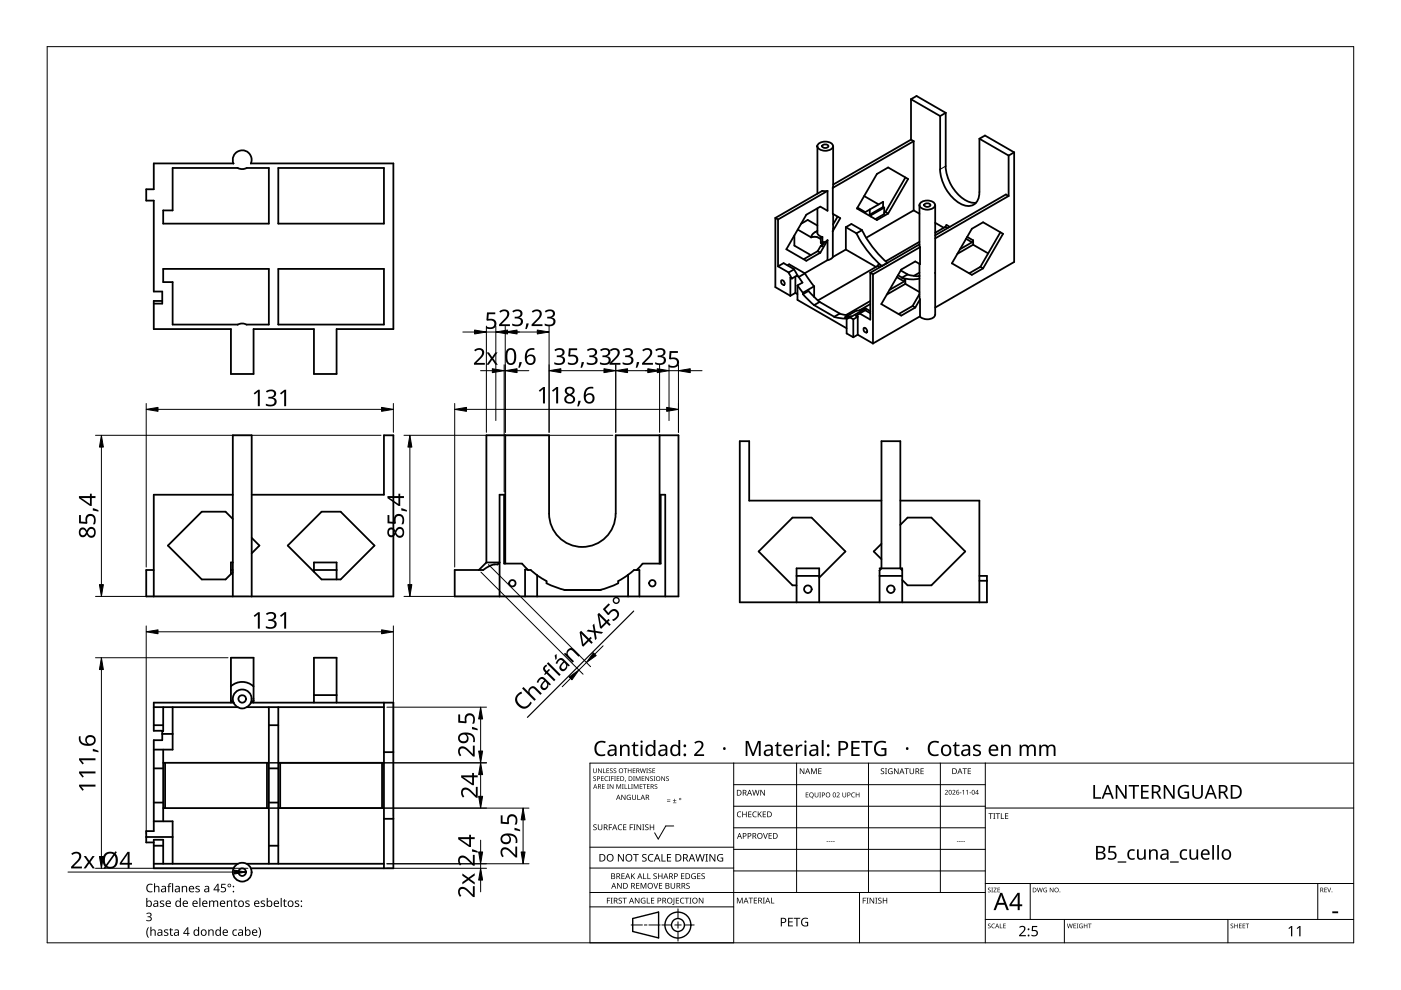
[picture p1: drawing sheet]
<svg xmlns="http://www.w3.org/2000/svg" width="297mm" height="210mm" viewBox="0 0 297 210" stroke-linecap="round" stroke-linejoin="round" font-family="sans-serif">
<g fill="none" stroke="#000" stroke-width=".38">
<path d="M50.4 35.6l1.1 .2 .8-.2M52.3 35.6h4.7v11.8h-22.4v-2.8h2v-9h13.8M53.2 34.7a2.01 2.01 0 0 0-1.9-2.8 2.01 2.01 0 0 0-1.8 2.8h-16.9v5.4h-1.6v2.4h1.6v19.3h1.8v2.6h-1.8M53.2 34.7h30.2v35.1h-12v9.5h-4.8v-9.5h-12.8v9.5h-4.8v-9.5h-16.4v-6h1.8M59 35.6h22.4v11.8h-22.4zM173.3 31v10.1M173.6 30.4a2.33 2.33 0 0 1 2.9 .3 .93 .93 0 0 1-1 1.2 1.81 1.81 0 0 1-2.2-.9zM174.4 30.8a.87 .87 0 0 1 1.2 .2 .79 .79 0 0 1-1.3 0zM176.6 39.6l-.1 .2M176.6 31v8.6M185.9 36.9l2.4-1.4 4.2 2.5-4.2 7.3-2.4 1.4-4.2-2.5zM192 37.6l-4.3 7.4"/>
<path d="M193.1 29.6l.6 .3M193.1 21l1.2-.6 6.2 3.5M193.1 21v8.6M193.1 21l6.2 3.6M193.1 29.6l-16.5 9.5M193.7 29.9l-17.1 9.9v5.5l1.6 1-1.6 2.7v5.5l2.7-1.6M193.7 29.9v14.7M199.3 35.9a8.9 8.9 0 0 0 5.2 7.7 2.44 2.44 0 0 0 3.1-2.9M199.3 24.6v11.3M200.5 35.2a8.8 8.8 0 0 0 5.3 7.7l1.2 .1M200.5 23.9v11.3M200.5 23.9l-1.2 .7"/>
<path d="M207.7 29.4v11.3M207.7 29.4l1.1-.7 6.2 3.6M207.7 29.4l6.1 3.6M213.8 33v8.6M215 32.3v23.2l-16.7 9.7M215 32.3l-1.2 .7M59 57h22.4v11.8h-22.4zM164.4 46.2l.6 .3M164.4 46.2v14.7l3.2 1.8M165 46.5v10M165 56.5l1.1-.7 2.3 1.3-1.2 .7zM165.7 59.5a.64 .64 0 0 1 .5 .9 .66 .66 0 0 1-.5-.9z"/>
<path d="M166.9 56.3l.4-.3 3.4 2M167.2 57.8l.7 1.3M167.9 59l-.3-.1v3.8M168.4 57.1l.7 1.2-.1 .2 .4 .2M168.4 52.1l3.5 2M168.4 49.9v2.2M168.6 58.6v3.5M169 58.5h.1M169 58.4l-1.1 .6M169.1 48.7l2.9 1.6 .8-.1 1 .4 .2-.2M169.3 58.7l.8 1.2-1 .6M169.8 47.4l1.5-.8 2 1.2"/>
<path d="M170.6 58l2 2.7M173.3 49.3a1.33 1.33 0 0 0 1 1M173.3 48.9l-.5 .3a1.6 1.6 0 0 0-.8 1.1M173.3 44.2v5.1M173.4 53.3l-3 1.7M173.4 53.3l.5 .3M174 51.5l.3 .1M174 50.4v1.1M174 50.4l.4-.2v1.1l-.4 .2M174.3 51.6v.6M174.3 52.2l-.3-.1-.6 1.2M174.3 51.3l.4 .1"/>
<path d="M174.3 40.5h1.1M174.4 40.5l-10 5.7M174.7 51.4l-.4 .2M174.7 51.4l-.4 .8M175.5 50.9l-.8 .5M175.5 40.5v4.2l-1.6-.9-2.9 1.7-4.3 7.4 4.3 2.4 2.9-1.7M175.5 50.9l-1.6 2.7M175.5 50.9v4.2l-6.1 3.6M175.5 40.5l-10.5 6M176.5 54.5l-.4 .4-.7 .3M176.6 48.4l-.1 .6M176.6 45.4v3"/>
<path d="M177.6 45.9l-1 1.7M179.3 48.2l1.2-.7 2.3 1.3M179.3 48.2l2.3 1.3 1.2-.7M179.3 52.9l6.4 3.7M179.3 48.2v4.7M181.6 49.5l.1 .3a22.9 22.9 0 0 0 5.2 6.6M181.8 44l1.7 1 .9-.6M182.8 48.8l.3 .6a22.6 22.6 0 0 0 5 6.3M183.2 41.6l3.1 1.7M184.4 45.5l.2 .2M184.4 44.4v1.1M184.5 57.8v10l-2.2-1.3 1.1-.7 1.1 .6"/>
<path d="M184.5 57.8l.6 .4M184.6 45.7v.2M185.1 58.2l10-5.8v3.6l-1-.6-3 1.7-4.2 7.4 4.2 2.4 3-1.7M185.1 58.2v14.6M186.1 56.4l-12.7 7.3M186.1 56.4l.4 .3M187 56.4l-.7-.4-.2 .4M187 56.4h.1M187.2 43.9l.3 .1M187.2 43.9v-1.1l-2.8 1.6M187.2 43.9l-2.8 1.6M187.5 44l-2.9 1.7"/>
<path d="M187.5 44v1.4l-1.9 1.1M187.7 45l-.2 .1M187.7 45l.6 .3M188.2 55.7h.1M188.2 55.7l-1.2 .7M190.1 58.8l1.6 .9M190.4 58.4l1.5 .9M191 57.3l1.4 .9M191.7 59.7l-3.1 1.8M191.9 59.3l-.2 .4M191.9 59.3v.9M192.4 58.2l2.5 .4"/>
<path d="M192.4 58.2l-1.2 .7 2 .3 1.7-.1M193.7 44.6l-10 5.8M193.7 44.6l1.2 .7M194.9 52.1l.1 .3M194.9 51.3l-7.1 4.1M194.9 58.5l-.1 .1M194.9 57.8l-1.1 .7M194.9 51.8l-10.4 6M194.9 55.9l.1 7.6M194.9 43.5v8.5M195.3 42.9a2.31 2.31 0 0 1 2.9 .3 .93 .93 0 0 1-1.1 1.2 1.73 1.73 0 0 1-2.2-.9zM196 43.3a.64 .64 0 0 1 .8-.3 .64 .64 0 0 1 .4 .7 .87 .87 0 0 1-1.3-.2z"/>
<path d="M198.3 57.9h.1M198.3 47.2l1.8 1.1M198.3 43.5v23.2M200.4 48.1l.3-.4 .7 .4M200.4 48.1l.5 .3M200.4 48.1l-2.1 1.2M204.8 50.6l1.3 .8M205.1 50.2l1.2 .8M206.1 48.5l2.3-1.4 4.3 2.5-4.3 7.3-2.3 1.4-4.3-2.5zM206.1 51.4l-2.5 1.4M206.3 51v.9M206.3 51.9l-3.3 1.9"/>
<path d="M206.3 51l-.2 .4M206.3 51.9l3.2 1.8M207.9 56.6l.5 .3M207.9 56.6l-2.4 1.3M212.1 49.2l-4.2 7.4M213.8 41.6l-.5-.4-15 8.7M213.8 41.6l-15.5 8.9M50.4 68.8a1.85 1.85 0 0 1 1.9 0M52.3 68.8h4.7v-11.8h-22.4v2.8h2v9h13.8M168.6 62.1l-1 .6M168.6 62.1l.5 .3M169.1 60.6l1.1 1.5"/>
<path d="M169.1 60.5v3.1l10.4 6M170.2 62.4l2.4 2.3M172.6 62.9v-2.2l-2.3 1.4v.3l1.1-.7 2.4 2.3M173.8 64l4.3 2.5-1.2 .7-4.3-2.5M173.8 64l-1.2 .7M178 66.5l1.9 .4M179.2 67.2l1.2-.1-.9 .5v3.1l1.4 .8M180.2 67.3l-.7 .3M180.2 67.3l.7 .4M180.9 67.7v3.8M181.6 65.9l-2.4 1.3v.3l-2.3-.3M181.8 66.8l-.3 .2 .4 .2"/>
<path d="M181.9 67.2l-1 .5M181.9 71l3.2 1.8M181.9 67.2v3.8M181.9 71l-1 .5M182.2 66.5l-.7 .5M183.2 69.5a.66 .66 0 0 1 .5 1 .64 .64 0 0 1-.5-1zM183.5 65.4l-1.9 .5M184.5 66l-1-.6-3.3 1.9M184.5 64.5l-2.3 1.3M184.5 63.8l-5.1 3M191.9 60.2l-3.9 2.3M191.9 60.2l3 1.7"/>
<path d="M193.5 64.9l.6 .3M193.5 64.9l-3 1.7M194.1 65.2l1-1.7v3.6l-10 5.7M194.9 62.4l-1.4 2.5M198.2 66.7a1.79 1.79 0 0 1-2.5 .8l-.7-.4M107.1 92.3v27.2M139.8 92.3v27.2M49.4 110l-1.6-1.5h-5l-7.2 7.2 7.2 7.2h5l1.6-1.6M49.4 119.3h-.4v2.4M49.4 104.9h-16.8v21.6M53.4 104.9h28v-12.6h2v34.2h-52.4v-5.6h1.6M53.4 114l1.6 1.7-1.6 1.6"/>
<path d="M61 115.7l7.2-7.2h4l7.2 7.2-7.2 7.2h-4zM103.1 119.3l-1.6 1.6M110.7 119.5l1.2 1.3M110.7 119.5h-3.8v-14.6h-1v21.6M130.5 108.9a7 7 0 0 1-7 7.1 7 7 0 0 1-7.1-7.1v-16.6h-13.3v27M130.6 108.9v-16.6h13.2v34.2h-47.4v-5.6h6a4.1 4.1 0 0 1 3.1-1.2l.4-.4h-2.8M136.2 119.5l-1.2 1.4M136.3 119.5h3.8v-14.6h.9v21.6M186.9 106.1h-28.1v-12.6h-2v34.2h52.4v-5.6h-1.6M186.9 115.3l-1.7 1.6 1.7 1.7M190.9 111.3l1.5-1.6h5.1l7.1 7.2-7.1 7.2h-5.1l-1.1-1.1M190.9 106.1h16.7v21.6"/>
<path d="M49.4 120.9h-.4M53.4 126.5v-34.2h-4v34.2M66.6 121.2v-1.9h4.8v3.6M71.4 120.9h-4.8M111.9 120.8l.7 .1M111.9 120.8h-.6v5.7M112.5 120.9l1.4 1.1 2 1.2v.5l1.6 .7 2.3 .7M113.9 121.9v4.6M127.4 125.1h-7.8M133.1 121.9l1.3-1h1.2v5.6M133.1 121.9l-2 1.3v.5l-1.7 .7-2.3 .7M133.2 121.9v4.6"/>
<path d="M168.9 122.1h4.8M168.9 127.7v-7.2h4.8v7.2M173.7 122.5l5.5-5.6-7.1-7.2h-4.1l-7.2 7.2 7.2 7.2h.9M186.5 120.9v6.8M186.5 120.5h4.8v7.2M186.5 122.1h4.8M191.3 120.9l-.4-.4v-27h-4v27l-.4 .4M209.2 123.1h-1.6M32.6 149.9h17.8M34.4 155.6h2.2M34.6 149.9v5.1h-.2M34.6 158.9v15.2"/>
<path d="M34.6 153.8h-2M36.6 149.9v9h-4M48.9 145.5a3.5 3.5 0 0 1 4.8 0M49 148.5l.5 .5h-16.9v5.9h1.8v2h-1.8v19.3h-1.6v2.4h1.6M49 149v-9.5h4.8v9.5M52.3 149.9h29.1M53.8 148.5l-.6 .5h30.2v35.1h-30.2M57 149.9v33.2M59 149.9v33.2M59 153.8h-2M66.6 149v-9.5h4.8v9.5M66.6 147.4h4.8"/>
<path d="M81.4 149v35.1M81.4 159.5h2M31 177.5h5.6M32.6 162.9h2M32.6 179.3h2M32.6 174.1h4v9M34.6 171.3h22.4M34.6 161.7h22.4M34.6 170.2h-2M35 161.7v9.6M56.6 161.7v9.6M57 162.9h2"/>
<path d="M57 179.3h2M59 171.3h22.4M59 161.7h22.4M59 170.2h-2M59.4 161.7v9.6M81 161.7v9.6M81.4 173.6h2M32.6 183.1h17.8M34.6 183.1v-5.1h-2v6.1h16.9M52.3 183.1h29.1"/>
<circle cx="108.6" cy="123.7" r=".68"/>
<circle cx="138.3" cy="123.7" r=".68"/>
<circle cx="171.3" cy="124.9" r=".8"/>
<circle cx="188.9" cy="124.9" r=".79"/>
<circle cx="51.3" cy="148.2" r="2"/>
<circle cx="51.4" cy="148.2" r=".8"/>
<circle cx="51.3" cy="184.9" r="1.99"/>
<circle cx="51.4" cy="184.9" r=".8"/>
</g>
<path d="M200.5 35.2l-1.2 .7" fill="none" stroke="#000" stroke-width=".21"/>
<path d="M10 9.9h277v190h-277z" fill="none" stroke="#000" stroke-width=".21"/>
<g fill="none" stroke="#000" stroke-width=".21">
<path d="M125.1 179.6h30.5M142.8 175.1h-1.6l-1.6 2.8-.8-1.3M155.6 166.4h53.3M155.6 161.8v38.1h-30.5v-38.1h161.9M168.9 161.8v27.4M184.1 161.8v27.4M199.4 161.8v27.4M208.9 170.9h-53.3M208.9 175.5h-53.3M208.9 161.8v38.1M287 171.3h-78.1M125.1 192.3h30.5"/>
<path d="M125.1 189.2h83.8M133.8 196.1h2.4M136.6 196.1h.6M140 196.1h-2.4M140.3 196.1h2.1M143.1 196.1h1.3M143.7 195.4v1.4M143.7 197.5v2M143.7 192.7v2M147.2 196.1h-2.1M155.6 180.1h53.3M155.6 184h-30.5"/>
<path d="M182.2 189.2v10.7M208.9 184.7h-53.3M218.4 187.3v7.6M225.7 194.9v5M260.3 194.9v5M279.4 187.3v7.6M287 194.9h-78.1M287 187.3h-78.1"/>
</g>
<g fill="#000">
<path d="M141.4 169.8h.7v.2h-.7zM141.4 169.5h.7v.1h-.7zM142.7 170.2h.7v.1h-.7zM143 169.4l.1 .3h.3l-.3 .1v.3l-.1-.3h-.3l.3-.1zM170.8 168h.6v.1h-.4v.4h.4v.1h-.4v.3h.4v.2h-.6zM172.7 168h.2v.7a.26 .26 0 0 0 .2 .3 .26 .26 0 0 0 .3-.3v-.7h.1v.7a.39 .39 0 0 1-.4 .4 .39 .39 0 0 1-.4-.4zM173.7 168h.4l-.1 .1 .1 1h-.4l.1-.1zM177.4 168.1a.37 .37 0 0 1 .6 .1 .37 .37 0 0 1-.3 .5l-.2 .2h.5v.2h-.6l.2-.4a.27 .27 0 0 0 .3-.4 .27 .27 0 0 0-.4-.1zM178.6 168h.1v.7a.26 .26 0 0 0 .3 .3 .26 .26 0 0 0 .3-.3v-.7h.1v.7a.39 .39 0 0 1-.4 .4 .39 .39 0 0 1-.4-.4zM180.6 168.2l.4-.2 .3 .1-.1 .1a.41 .41 0 0 0-.6 .4 .41 .41 0 0 0 .6 .3 .48 .48 0 0 1-.7-.1 .48 .48 0 0 1 .1-.6zM181.4 168h.2v.5h.5v-.5h.1v1.1h-.1v-.5h-.5v.5h-.2zM216.1 196.5a.76 .76 0 0 1 1.2 0 .76 .76 0 0 1-.3 1.2l-.6 .6h1.1v.2h-1.4v-.2l.7-.8a.52 .52 0 0 0 .3-.8 .52 .52 0 0 0-.9 0z"/>
<path d="M218.8 196.3h1.1v.3h-.9v.6a.75 .75 0 0 1 1.1 .7 .75 .75 0 0 1-1.2 .6l-.2-.1v-.2l.2 .1a.51 .51 0 0 0 .9-.4 .51 .51 0 0 0-.7-.5h-.4zM273.2 196.8l.6-.5h.2v2.2h-.3v-1.9l-.4 .4zM274.9 196.8l.6-.5h.2v2.2h-.2v-1.9l-.4 .4z"/>
<path d="M144 169.4a.24 .24 0 0 1 .4 0 .24 .24 0 0 1-.4 0zM144.1 169.4a.14 .14 0 0 0 .2 0 .14 .14 0 0 0-.2 0z"/>
<path d="M171.7 168.2l.2-.2a.47 .47 0 0 1 .6 .5l-.3 .5 .3 .3-.4-.2a.54 .54 0 0 1-.5-.4 .54 .54 0 0 1 .1-.5zM171.7 168.5a.4 .4 0 0 0 .8 0 .4 .4 0 0 0-.8 0z"/>
<path d="M174.3 168h.2a.34 .34 0 0 1 .4 .4 .34 .34 0 0 1-.5 .3v.4h-.1zM174.4 168.1v.4a.25 .25 0 0 0 .4-.2 .25 .25 0 0 0-.4-.2z"/>
<path d="M175 168.5a.51 .51 0 0 1 1 0 .51 .51 0 0 1-1 0zM175.2 168.5a.4 .4 0 0 0 .8 0 .4 .4 0 0 0-.8 0z"/>
<path d="M176.7 168.1l.3-.1 .2 .3v.5l-.2 .2h-.3l-.1-.2zM176.8 168.2l-.1 .3a.27 .27 0 0 0 .2 .5 .27 .27 0 0 0 .2-.5l-.1-.3z"/>
<path d="M179.7 168h.2a.34 .34 0 0 1 .4 .4 .34 .34 0 0 1-.5 .3v.4h-.1zM179.8 168.1v.4a.25 .25 0 0 0 .4-.2 .25 .25 0 0 0-.4-.2z"/>
<path d="M212.1 189.3h.4l1.4 3.7h-.5l-.4-1.2h-1.5l-.4 1.2h-.4zM212.3 189.8l-.6 1.6h1.2z"/>
<path d="M215.7 189.3h.5v2.4h.5v.4h-.5v.9h-.4v-.9h-1.8v-.3zM215.8 189.8l-1.3 1.9h1.3z"/>
<circle cx="218.1" cy="198.3" r=".2"/>
<circle cx="218.1" cy="197" r=".2"/>
</g>
<g fill="none" stroke="#000" stroke-width=".3">
<path d="M134.1 194.7l5.5-1.3v5.5l-5.5-1.4z"/>
<circle cx="143.7" cy="196.1" r="2.74"/>
<circle cx="143.7" cy="196.1" r="1.37"/>
</g>
<g fill="none" stroke="#000" stroke-width=".21">
<path d="M98.1 70.4h2.5M103.1 69.1v22.6M103.1 70.4h2M104.4 78.6h-2.5M105.1 69.1v20.1M106.9 78.6h.2M106.9 77.3v27M107.1 69.1v22.6M107.6 70.4h6.3M109.6 78.6h2.5M116.4 69.1v22.6M118.9 78.6h9.2"/>
<path d="M130.6 77.3v14.4M133.1 78.6h6.2M139.8 77.3v14.4M141.8 77.3v11.9M141.8 78.6h2M143.8 77.3v14.4M146.3 78.6h2.5M20.3 92.3h60.5M21.5 94.8v29.2M31 85.5v34.7M33.5 86.8h47.4M83.4 85.5v6.2"/>
<path d="M85.7 92.3h44.2M86.9 94.8v29.2M96.4 85.5v34.7M98.9 86.8h42.4M103.6 119.7l21.6 21.7M31 132.7v44.1M48.3 139.5h-28M52.7 126.5h-32.4M80.9 134h-47.4M83.4 132.7v40.3M102 121.3l21.6 21.7M113.3 126.5h-27.6"/>
<path d="M127.9 136.9l-1.8 1.8M21.5 142v39.6M82 149.9h21.2M101.9 152.4v6.8M121 143.8l-1.8 1.8M124.3 140.5l-1.6 1.6M57.2 171.3h55M57.2 161.7h46M101.9 164.2v4.6M101.9 178.1v2.5M110.9 173.8v6.8M14.4 184.9h37.8"/>
<path d="M20.3 184.1h32.3M82 183.1h30.2M101.9 183.1v1M101.9 186.6v2.5M103.2 184.1h-21.2"/>
</g>
<g fill="#000" stroke="#000" stroke-width=".21">
<path d="M100.6 70l2.5 .4-2.5 .4zM104.4 78.2l2.5 .4-2.5 .4zM105.1 70.4l2.5-.4v.8zM107.1 78.6l2.5-.4v.8zM107.1 70.4l2.5-.4v.8zM113.9 70l2.5 .4-2.5 .4zM116.4 78.6l2.5-.4v.8zM128.1 78.2l2.5 .4-2.5 .4zM130.6 78.6l2.5-.4v.8zM137.3 78.2l2.5 .4-2.5 .4zM139.3 78.2l2.5 .4-2.5 .4zM143.8 78.6l2.5-.4v.8z"/>
<path d="M21.5 92.3l.4 2.5h-.8zM31 86.8l2.5-.4v.8zM80.9 86.4l2.5 .4-2.5 .4zM86.9 92.3l.4 2.5h-.8zM96.4 86.8l2.5-.4v.8zM141.3 86.4l2.5 .4-2.5 .4zM21.1 124h.8l-.4 2.5zM31 134l2.5-.5v.9zM80.9 133.5l2.5 .5-2.5 .4zM86.5 124h.8l-.4 2.5zM125.8 138.4l.6 .6-2.1 1.5zM21.5 139.5l.4 2.5h-.8z"/>
<path d="M101.9 149.9l.4 2.5h-.8zM101.5 159.2h.8l-.4 2.5zM120.7 143.5l2-1.4-1.4 2zM101.9 161.7l.4 2.5h-.8zM101.5 168.8h.8l-.4 2.5zM110.9 171.3l.4 2.5h-.8zM21.1 181.6h.8l-.4 2.5zM49.7 184.5l2.5 .4-2.5 .4zM101.9 184.1l.4 2.5h-.8zM101.5 180.6h.8l-.4 2.5zM110.5 180.6h.8l-.4 2.5z"/>
</g>
<g fill="#000">
<path d="M100.5 74.2a1.16 1.16 0 0 1 1.4-.4 1.16 1.16 0 0 1 .7 1.2l-.3 .6-1.3 1.3h1.8v.4h-2.3v-.3l1.1-1.1a.98 .98 0 0 0 .3-1.7h-.5l-.6 .3zM103.3 66.2h1.7v.4h-1.4l-.1 1a1.17 1.17 0 0 1 1.8 1 1.17 1.17 0 0 1-1.6 1.2l-.7-.2v-.4a1.03 1.03 0 0 0 1.8-.5 .93 .93 0 0 0-1.5-.7l-.2-.1zM103.2 74.7h.5l.6 1 .7-1h.5l-.9 1.3 .9 1.3h-.4l-.8-1-.7 1h-.5l1-1.3zM105.9 66a1.16 1.16 0 0 1 1.3-.4 1.16 1.16 0 0 1 .8 1.2l-.4 .6-1.2 1.3h1.7v.4h-2.3v-.3l1.1-1.1a.98 .98 0 0 0 .3-1.7h-.5l-.6 .3zM110.1 76.8h.5l-.4 1.2h-.3zM108.6 66a1.25 1.25 0 0 1 1.3-.5 1.25 1.25 0 0 1 .9 1 .85 .85 0 0 1-.7 .8 .93 .93 0 0 1 .8 1.1 .93 .93 0 0 1-1 .8l-1.3-.2v-.4a1.24 1.24 0 0 0 1.8-.3 .71 .71 0 0 0-.9-.8h-.4v-.3a.81 .81 0 0 0 .9-.1 .81 .81 0 0 0 .3-.8 1.02 1.02 0 0 0-1.5 0zM111.6 68.6h.5l-.4 1.2h-.3zM112.7 66a1.16 1.16 0 0 1 1.4-.4 1.16 1.16 0 0 1 .8 1.2l-.4 .6-1.2 1.3h1.7v.4h-2.3v-.3l1.1-1.1a.98 .98 0 0 0 .3-1.7h-.5l-.6 .3zM115.5 66a1.25 1.25 0 0 1 1.2-.5 1.25 1.25 0 0 1 1 1 .85 .85 0 0 1-.7 .8 .93 .93 0 0 1 .8 1.1 .93 .93 0 0 1-1.1 .8l-1.2-.2v-.4a1.24 1.24 0 0 0 1.8-.3 .71 .71 0 0 0-.9-.8h-.4v-.3a.81 .81 0 0 0 .9-.1 .81 .81 0 0 0 .3-.8 1.02 1.02 0 0 0-1.5 0zM117.5 74.2a1.25 1.25 0 0 1 1.3-.4 1.25 1.25 0 0 1 .9 .9 .85 .85 0 0 1-.7 .8 .93 .93 0 0 1 .8 1.1 .93 .93 0 0 1-1 .8l-1.3-.2v-.4a1.24 1.24 0 0 0 1.8-.3 .71 .71 0 0 0-.9-.8h-.4v-.3a.81 .81 0 0 0 .9-.1 .81 .81 0 0 0 .3-.8 1.02 1.02 0 0 0-1.4 0zM120.6 73.9h1.8v.3h-1.4l-.1 1.1 .5-.1a1.13 1.13 0 0 1 1.2 1.3 1.13 1.13 0 0 1-1.6 .9l-.6-.2v-.4a1.03 1.03 0 0 0 1 .3 1.03 1.03 0 0 0 .8-.8 .93 .93 0 0 0-1.5-.7l-.2-.1zM123.3 76.8h.5l-.4 1.2h-.3z"/>
<path d="M124.4 74.2a1.25 1.25 0 0 1 1.3-.5 1.25 1.25 0 0 1 .9 1 .85 .85 0 0 1-.7 .8 .93 .93 0 0 1 .8 1.1 .93 .93 0 0 1-1 .8l-1.3-.2v-.4a1.24 1.24 0 0 0 1.8-.3 .71 .71 0 0 0-.9-.8h-.4v-.3a.81 .81 0 0 0 .9-.1 .81 .81 0 0 0 .3-.8 1.02 1.02 0 0 0-1.5 0zM127.2 74.2a1.25 1.25 0 0 1 1.3-.4 1.25 1.25 0 0 1 .9 .9 .85 .85 0 0 1-.7 .8 .93 .93 0 0 1 .8 1.1 .93 .93 0 0 1-1 .8l-1.3-.2v-.4a1.24 1.24 0 0 0 1.8-.3 .71 .71 0 0 0-.9-.8h-.4v-.3a.81 .81 0 0 0 .9-.1 .81 .81 0 0 0 .3-.8 1.02 1.02 0 0 0-1.5 0zM129.3 74.2a1.16 1.16 0 0 1 1.3-.4 1.16 1.16 0 0 1 .8 1.2l-.3 .6-1.3 1.3h1.7v.4h-2.3v-.3l1.1-1.1a.98 .98 0 0 0 .3-1.7h-.5l-.6 .3zM132 74.2a1.25 1.25 0 0 1 1.3-.4 1.25 1.25 0 0 1 .9 .9 .85 .85 0 0 1-.7 .8 .93 .93 0 0 1 .8 1.1 .93 .93 0 0 1-1 .8l-1.3-.2v-.4a1.24 1.24 0 0 0 1.8-.3 .71 .71 0 0 0-.9-.8h-.4v-.3a.81 .81 0 0 0 .9-.1 .81 .81 0 0 0 .3-.8 1.02 1.02 0 0 0-1.5 0zM135 76.8h.5l-.4 1.2h-.3zM136.2 74.2a1.16 1.16 0 0 1 1.3-.4 1.16 1.16 0 0 1 .8 1.2l-.3 .6-1.3 1.3h1.7v.4h-2.3v-.3l1.1-1.1a.98 .98 0 0 0 .3-1.7h-.5l-.6 .3zM138.9 74.2a1.25 1.25 0 0 1 1.3-.4 1.25 1.25 0 0 1 .9 .9 .85 .85 0 0 1-.7 .8 .93 .93 0 0 1 .8 1.1 .93 .93 0 0 1-1 .8l-1.3-.2v-.4a1.24 1.24 0 0 0 1.8-.3 .71 .71 0 0 0-.9-.8h-.4v-.3a.81 .81 0 0 0 .9-.1 .81 .81 0 0 0 .3-.8 1.02 1.02 0 0 0-1.5 0zM142 74.4h1.7v.4h-1.4v1h.5a1.13 1.13 0 0 1 1.2 1.3 1.13 1.13 0 0 1-1.6 .9l-.6-.2v-.4a1.03 1.03 0 0 0 1.7-.5 .93 .93 0 0 0-1.4-.7l-.3-.1zM53.8 83.4l.9-.8h.4v3.5h-.4v-3l-.7 .6zM56.4 82.9a1.25 1.25 0 0 1 1.2-.4 1.25 1.25 0 0 1 1 1 .85 .85 0 0 1-.8 .8 .93 .93 0 0 1 .9 1 .93 .93 0 0 1-1.1 .9l-1.2-.2v-.4a1.24 1.24 0 0 0 1.8-.3 .71 .71 0 0 0-1-.8h-.3v-.4a.81 .81 0 0 0 .9 0 .81 .81 0 0 0 .3-.8 1.02 1.02 0 0 0-1.5-.1zM59.4 83.4l.9-.8h.4v3.5h-.5l.1-3-.7 .6zM114.2 82.8l1-.7h.3v3.4h-.4v-3l-.6 .6z"/>
<path d="M117 82.8l1-.7h.3v3.4h-.4v-3l-.6 .6zM122.6 85h.5l-.4 1.2h-.3zM16.8 109.2h.4v1.4l1 .1-.1-.6a1.13 1.13 0 0 1 1.4-1.1 1.13 1.13 0 0 1 .8 1.5l-.2 .7h-.4a1.03 1.03 0 0 0 .3-1.1 1.03 1.03 0 0 0-.8-.7 .93 .93 0 0 0-.7 1.5l-.1 .2-1.6-.2zM19.7 107.8l1.2 .4v.3l-1.2-.3zM82.2 109.2h.4v1.4l1 .1-.1-.6a1.13 1.13 0 0 1 1.4-1.1 1.13 1.13 0 0 1 .8 1.5l-.2 .7h-.4a1.03 1.03 0 0 0 .3-1.1 1.03 1.03 0 0 0-.8-.7 .93 .93 0 0 0-.7 1.5l-.1 .2-1.6-.2zM85.1 107.8l1.2 .4v.3l-1.2-.3zM53.8 130.5l.9-.7h.4v3.5h-.4v-3.1l-.7 .6zM56.4 130.1a1.25 1.25 0 0 1 1.2-.4 1.25 1.25 0 0 1 1 .9 .85 .85 0 0 1-.8 .9 .93 .93 0 0 1 .9 1 .93 .93 0 0 1-1.1 .8l-1.2-.2v-.4a1.24 1.24 0 0 0 1.8-.3 .71 .71 0 0 0-1-.7h-.3v-.4a.81 .81 0 0 0 .9-.1 .81 .81 0 0 0 .3-.8 1.02 1.02 0 0 0-1.5 0zM59.4 130.5l.9-.7h.4v3.5h-.5l.1-3.1-.7 .6zM117.6 139l.4-.3v.3a.62 .62 0 0 1-.2 .9zM120.4 137.7a.83 .83 0 0 1 1.4 0l1.2 1.2-.3 .3-1.2-1.1a.7 .7 0 0 0-1.1 .1 .7 .7 0 0 0 .3 1l1 1-.3 .3-1.9-1.8 .3-.3 .3 .2v-.5zM124.4 133.8l.3-.3 1.2 .2-.3-1.1 .4-.4 .3 1.6 1.6 .2-.4 .4-1.2-.3 .2 1.3-.3 .3-.3-1.6z"/>
<path d="M127.8 129.2l1.3-1.3 .2 .3-.9 1 .6 .7 .3-.4a1.13 1.13 0 0 1 1.8 .2 1.13 1.13 0 0 1-.5 1.7l-.6 .3-.3-.3a1.03 1.03 0 0 0 1-.6 1.03 1.03 0 0 0-.1-1 .93 .93 0 0 0-1.5 .6h-.2zM19.7 158.8l1.2 .4v.3l-1.2-.2zM97.2 151.5h.4v1.4h1a1.17 1.17 0 0 1 .9-1.7 1.17 1.17 0 0 1 1.2 1.6l-.2 .6h-.4a1.03 1.03 0 0 0-.5-1.7 .93 .93 0 0 0-.7 1.4l-.1 .3-1.6-.2zM100.1 154.1l1.2 .4v.3l-1.2-.2zM97.4 158.5a1.5 1.5 0 0 1 2.1 .6l.8 .8v-1.8h.3v2.3h-.3l-1.1-1.1a.98 .98 0 0 0-1.7-.3v.5l.3 .6-.3 .3a1.46 1.46 0 0 1-.1-1.9zM109.7 147.2l.9-.6 .1 .4-.8 .5a1.43 1.43 0 0 0 .3 1.8 1.43 1.43 0 0 0 1.8 .1l.5-.7 .2 .3a1.8 1.8 0 0 1-2.6 .9 1.8 1.8 0 0 1-.4-2.7zM110.7 146l.3-.3 1 1a1 1 0 0 1 .5-1 1 1 0 0 1 1.2 .1l1.2 1.2-.3 .3-1.2-1.2a.7 .7 0 0 0-1.1 .2 .7 .7 0 0 0 .4 1l.9 1-.3 .3zM115.4 141.2l.4-.3 .2 .3a.55 .55 0 0 0-.5 .5 .55 .55 0 0 0 .4 .6l.5-.5 .2 .2-.4 .5 1.6 1.6-.3 .3-1.7-1.6-.3 .3-.1-.1 .2-.4a.86 .86 0 0 1-.2-1.4zM115.9 140.7l.4-.3 2.6 2.6-.3 .3zM16.8 166.4h3.4v.4h-3l.6 .6-.3 .3-.7-1zM16.8 163.6h3.4v.4h-3l.6 .6-.3 .3-.7-1zM16.8 160.8h3.4v.4h-3l.6 .7-.3 .2-.7-1z"/>
<path d="M98 167.3a1.5 1.5 0 0 1 2.2 .6l.7 .7v-1.8h.4v2.3h-.4l-1.1-1.1a.98 .98 0 0 0-1.6-.2l-.1 .4 .3 .7-.2 .2a1.46 1.46 0 0 1-.2-1.8zM106.2 172.9h.4v1.4h1a1.17 1.17 0 0 1 .9-1.7 1.17 1.17 0 0 1 1.2 1.6l-.2 .6h-.4a1.03 1.03 0 0 0-.5-1.7 .93 .93 0 0 0-.7 1.4l-.1 .3-1.6-.2zM109.1 175.5l1.2 .4v.4l-1.2-.3zM106.4 179.9a1.5 1.5 0 0 1 2.1 .6l.8 .8v-1.8h.3v2.3h-.3l-1.1-1.1a.98 .98 0 0 0-1.7-.3v.5l.3 .6-.3 .3a1.47 1.47 0 0 1-.1-1.9zM15.1 181a1.16 1.16 0 0 1 1.3-.4 1.16 1.16 0 0 1 .8 1.1l-.3 .7-1.3 1.3h1.8v.4h-2.3v-.3l1.1-1.2a.98 .98 0 0 0 .2-1.6h-.4l-.7 .3zM17.8 181.5h.4l.7 1 .7-1h.5l-.9 1.3 .9 1.3h-.5l-.7-1-.7 1h-.5l1-1.3zM98 185.2l1.3 .9 1.3-1v.5l-1 .7 1 .8v.4l-1.3-.9-1.3 .9v-.5l1-.7-1-.6zM100.1 180.1l1.2 .4v.3l-1.2-.2zM97.4 188.3a1.5 1.5 0 0 1 2.1 .6l.8 .8v-1.8h.3v2.3h-.3l-1.1-1.1a.98 .98 0 0 0-1.7-.3v.5l.3 .6-.3 .3a1.47 1.47 0 0 1-.1-1.9zM97.4 181.7a1.5 1.5 0 0 1 2.1 .6l.8 .7v-1.8h.3v2.4h-.3l-1.1-1.1a.98 .98 0 0 0-1.7-.3v.5l.3 .6-.3 .2a1.47 1.47 0 0 1-.1-1.8z"/>
<path d="M107.6 74a1.16 1.16 0 0 1 1.3 0 1.16 1.16 0 0 1 .5 1.2 1.69 1.69 0 0 1-1 2.2 1.27 1.27 0 0 1-1.3-1.6l.1-1.2zM107.8 74.4a2.56 2.56 0 0 0 .2 2.5 .78 .78 0 0 0 .8-.1 .78 .78 0 0 0 .2-.9 1.35 1.35 0 0 0-.7-1.7z"/>
<path d="M111.8 74.2l.5-.3 .6-.1h.4v.4a1.18 1.18 0 0 0-1.6 1.4 1.08 1.08 0 0 1 1.6-.1 1.08 1.08 0 0 1 0 1.6 1.22 1.22 0 0 1-1.5 .1 1.22 1.22 0 0 1-.5-1.4l.1-.8zM111.7 76.3a.76 .76 0 0 0 1.5 0 .76 .76 0 0 0-1.5 0z"/>
<path d="M119.9 82.4l.9-.4a.87 .87 0 0 1 1 .7 .87 .87 0 0 1-.6 1 1 1 0 0 1 .7 1.3 1 1 0 0 1-1.4 .6 .94 .94 0 0 1-.9-.9 .94 .94 0 0 1 .8-1l-.2-.1a.88 .88 0 0 1-.3-1.2zM120 84.7a.7 .7 0 0 0 1.4 0 .7 .7 0 0 0-1.4 0zM120.2 82.9a.6 .6 0 0 0 1.2 0 .6 .6 0 0 0-1.2 0z"/>
<path d="M124.3 82.4l.5-.3 .6-.1h.4v.4a1.18 1.18 0 0 0-1.6 1.4 1.08 1.08 0 0 1 1.6-.1 1.08 1.08 0 0 1 0 1.6 1.22 1.22 0 0 1-1.5 .1 1.22 1.22 0 0 1-.5-1.4l.1-.8zM124.2 84.5a.76 .76 0 0 0 1.5 0 .76 .76 0 0 0-1.5 0z"/>
<path d="M17.1 112a.88 .88 0 0 1 1.3 .5 1 1 0 0 1 1.3-.7 1 1 0 0 1 .6 1.3 .94 .94 0 0 1-.9 .9 .94 .94 0 0 1-1-.7 .91 .91 0 0 1-1.2 .6 .91 .91 0 0 1-.5-1.3zM18.7 112.9a.7 .7 0 0 0 1.4 0 .7 .7 0 0 0-1.4 0zM17.1 112.9a.58 .58 0 0 0 1.1 0 .58 .58 0 0 0-1.1 0z"/>
<path d="M16.7 105.2h2.4v-.5h.4v.5h.7v.4h-.7v1.7h-.4l-2.4-1.7zM17.2 105.6l1.9 1.2v-1.2z"/>
<path d="M82.5 112a.88 .88 0 0 1 1.3 .5 1 1 0 0 1 1.3-.7 1 1 0 0 1 .6 1.3 .94 .94 0 0 1-.9 .9 .94 .94 0 0 1-1-.7 .91 .91 0 0 1-1.2 .6 .91 .91 0 0 1-.5-1.3zM84.1 112.9a.7 .7 0 0 0 1.4 0 .7 .7 0 0 0-1.4 0zM82.5 112.9a.58 .58 0 0 0 1.1 0 .58 .58 0 0 0-1.1 0z"/>
<path d="M82.1 105.2h2.4v-.5h.4v.5h.7v.4h-.7v1.7h-.4l-2.4-1.7zM82.6 105.6l1.9 1.2v-1.2z"/>
<path d="M122.9 134.1l.3-.4 1.7 1.7 .3-.4 .3 .3-.4 .4 .6 .5-.3 .3-.6-.5-1.2 1.1-.2-.2zM123.3 134.3l.4 2.3 .9-.9z"/>
<path d="M127 129.9l1.7 1.7 .3-.4 .3 .3-.4 .4 .6 .5-.3 .3-.6-.5-1.2 1.1-.2-.2-.5-2.8zM127 130.6l.5 2.2 .9-.9z"/>
<path d="M129.9 127.3a.75 .75 0 0 1 1.5 0 .75 .75 0 0 1-1.5 0zM130.2 127.3a.46 .46 0 0 0 .9 0 .46 .46 0 0 0-.9 0z"/>
<path d="M16.8 156.1h.3a1.18 1.18 0 0 0 1.4 1.6 1.08 1.08 0 0 1-.1-1.6 1.08 1.08 0 0 1 1.6 0 1.28 1.28 0 0 1 0 1.6 1.28 1.28 0 0 1-1.5 .4 1.58 1.58 0 0 1-1.7-2zM18.4 157a.76 .76 0 0 0 1.5 0 .76 .76 0 0 0-1.5 0z"/>
<path d="M97.4 155.7a2.22 2.22 0 0 1 3.2 .7v.9h-.3a1.16 1.16 0 0 0-.2-1.2 1.16 1.16 0 0 0-1.2-.3 1.08 1.08 0 0 1 .1 1.6 1.08 1.08 0 0 1-1.6-.1 1.16 1.16 0 0 1 0-1.6zM97.5 156.5a.76 .76 0 0 0 1.5 0 .76 .76 0 0 0-1.5 0z"/>
<path d="M114.3 143.9a.79 .79 0 0 1 1.2-.1l1.3 1.3-.2 .2-.3-.2a.85 .85 0 0 1-.8 1.2 .85 .85 0 0 1-.9-1.1l.8-.9a.61 .61 0 0 0-.6-.3 .61 .61 0 0 0-.5 .5l-.2 .3-.3-.1zM115.6 144.5a.92 .92 0 0 0-.5 1.3 .69 .69 0 0 0 .9-.4 .69 .69 0 0 0-.4-.9z"/>
<path d="M118.3 139.9a.79 .79 0 0 1 1.3-.1l1.2 1.3-.2 .2-.3-.2a.85 .85 0 0 1-.7 1.1 .85 .85 0 0 1-.9-1l.7-.9a.61 .61 0 0 0-.6-.4 .61 .61 0 0 0-.5 .5l-.2 .4-.3-.2zM119.6 140.5a.92 .92 0 0 0-.5 1.2l.3 .2 .4-.2a.75 .75 0 0 0-.2-1.2z"/>
<path d="M97.1 177.5h2.4v-.5h.4v.5h.7v.4h-.7v1.7h-.4l-2.4-1.7zM97.6 177.9l1.9 1.3v-1.3z"/>
<path d="M97.8 164.4h2.3v-.5h.4v.5h.8v.4h-.8v1.7h-.4l-2.3-1.7zM98.2 164.8l1.9 1.3v-1.3z"/>
<path d="M106.4 177.1l.6-.3 .7-.1a1.64 1.64 0 0 1 1.9 2h-.3a1.16 1.16 0 0 0-.2-1.2 1.16 1.16 0 0 0-1.2-.3 1.08 1.08 0 0 1 .1 1.6 1.08 1.08 0 0 1-1.6-.1 1.16 1.16 0 0 1 0-1.6zM106.5 177.9a.76 .76 0 0 0 1.5 0 .76 .76 0 0 0-1.5 0z"/>
<path d="M22.2 181.1l.5-.4a1.92 1.92 0 0 1 1.6 .1l.2-.3 .3 .2-.3 .3 .4 .6 .1 .8a1.63 1.63 0 0 1-.8 1.6 1.63 1.63 0 0 1-1.7-.1l-.3 .4-.2-.2 .2-.4a2.31 2.31 0 0 1 0-2.6zM24.3 181.4l-1.6 2.2a1.24 1.24 0 0 0 1.5-.1 1.24 1.24 0 0 0 .3-1.4zM22.6 181.2l-.3 .9 .2 1.2 1.5-2.2-.7-.1z"/>
<path d="M27 180.6h.5v2.3h.5v.4h-.5v.8h-.4v-.8h-1.7v-.3zM27.1 181.1l-1.3 1.8h1.3z"/>
</g>
<path d="M134.4 129.6l-22.6 22.5" fill="none" stroke="#000" stroke-width=".25"/>
<g fill="#000">
<path d="M126.4 157.5a1.78 1.78 0 0 1 2-.3l-.1 .4-.9-.2a1.31 1.31 0 0 0-.9 1.7 1.31 1.31 0 0 0 1.8 .8v.3a1.64 1.64 0 0 1-2-.4 1.64 1.64 0 0 1-.1-2zM168.7 157.9h.3l.1 .4 .4-.4h.6v.3l-.6 .1-.3 .3-.1 1.7h-.4zM185.7 157.5a2.04 2.04 0 0 1 2.2-.3l-.2 .4a1.32 1.32 0 0 0-2 1 1.32 1.32 0 0 0 1.8 1.3v-.9h-.7v-.4h1.1v1.6h-.2a1.7 1.7 0 0 1-2.2-.5 1.7 1.7 0 0 1 .2-2.2zM197.1 157.5a1.78 1.78 0 0 1 2-.3l-.2 .4a1.25 1.25 0 0 0-1.5 .1 1.25 1.25 0 0 0-.2 1.5 1.21 1.21 0 0 0 1.8 .7v.3a1.64 1.64 0 0 1-2-.4 1.64 1.64 0 0 1-.1-2zM206.4 158.1a1.41 1.41 0 0 1 1.6-.1l-.2 .3-.5-.1a.38 .38 0 0 0-.6 .1 .38 .38 0 0 0 .4 .5l.2 .1a.86 .86 0 0 1 .7 .7 1.09 1.09 0 0 1-1.7 .6v-.4l.8 .2 .4-.1v-.4l-.5-.3a.71 .71 0 0 1-.6-1.1zM125.8 164.7l.4-.1 .1 .1a.24 .24 0 0 0-.3 0 .24 .24 0 0 0-.1 .3 .24 .24 0 0 0 .4 .1 .32 .32 0 0 1-.1 .5 .32 .32 0 0 1-.4-.2 .24 .24 0 0 0 .3 .2 .24 .24 0 0 0 0-.4l-.3-.2zM125.8 162.9h.1v.7a.26 .26 0 0 0 .2 .2 .26 .26 0 0 0 .3-.2v-.7h.1v.7a.38 .38 0 0 1-.4 .3 .38 .38 0 0 1-.3-.3zM125.8 174.9l.5-.1h.2v.2a.25 .25 0 0 0-.4-.1 .25 .25 0 0 0 0 .4 .4 .4 0 0 1 .4 .3 .4 .4 0 0 1-.2 .4 .4 .4 0 0 1-.5-.2v.1a.27 .27 0 0 0 .5 0 .27 .27 0 0 0-.1-.4l-.4-.2zM126.8 162.9h.1l.6 .8v-.8h.1v1h-.2l-.5-.8v.8h-.1zM126.8 174.8h.1v.8a.32 .32 0 0 0 .3 .3 .32 .32 0 0 0 .3-.3v-.8h.2v.8a.47 .47 0 0 1-.5 .4 .47 .47 0 0 1-.4-.4zM127.9 162.9h.1v.9h.4v.1h-.5zM127.4 164.6h.6v.1h-.4v.3h.4l-.4 .1v.4h.4v.1h-.6z"/>
<path d="M127.7 166.3h.5v.1h-.4v.3h.4l-.4 .1v.4h.4v.1h-.5zM128.3 164.7l.6-.1-.3 .1a.41 .41 0 0 0-.3 .5 .41 .41 0 0 0 .6 .3 .47 .47 0 0 1-.7-.1 .47 .47 0 0 1 .1-.7zM128.7 166.3h.4l-.1 .9 .1 .1h-.4l.1-.1zM128.6 162.9h.5v.1h-.4v.3h.4l-.4 .1v.4h.4v.1h-.5zM129.1 174.8h.7v.1h-.6v.5h.5v.1h-.5v.5h-.1zM129 164.6h.4l-.1 .1 .1 .9h-.4l.1-.1zM129.6 164.6h.5v.1h-.4v.4h.4l-.4 .1v.4h-.1zM129.4 163l.3-.1 .2 .2a.24 .24 0 0 0-.4-.1 .24 .24 0 0 0 0 .3 .24 .24 0 0 0 .3 .1l.1 .2-.1 .2-.4 .1-.1-.1a.24 .24 0 0 0 .4 .1 .24 .24 0 0 0 0-.4l-.4-.2zM129.3 166.3h.1l.5 .8v-.8h.2v1h-.2l-.5-.9v.9h-.1zM130.2 164.6h.4l-.1 .9 .1 .1h-.4l.1-.1zM130.1 163l.4-.1 .1 .2a.24 .24 0 0 0-.3-.1 .24 .24 0 0 0-.1 .3 .24 .24 0 0 0 .4 .1l.1 .2-.1 .2-.4 .1-.1-.1a.24 .24 0 0 0 .3 .1 .24 .24 0 0 0 0-.4l-.3-.2zM130.7 166.3h.2l.3 .8 .3-.8h.2v1h-.1v-.9l-.5 .9-.3-.9v.9h-.1z"/>
<path d="M130.8 164.6h.5v.1h-.4v.3h.4l-.4 .1v.4h.4v.1h-.5zM131.1 174.9l.5-.1h.3l-.1 .2a.49 .49 0 0 0-.7 .4 .49 .49 0 0 0 .8 .4 .57 .57 0 0 1-.8 0 .57 .57 0 0 1 0-.8zM131.9 166.3h.3l-.1 .1 .1 .9h-.3l.1-.1zM132.4 166.3h.2v.9h.4v.1h-.6zM131.7 168.5h.2l.6 .9v-.9h.1v1.1h-.2l-.5-.9v.9h-.2zM132.2 162.9h.8l-.3 .1v.9h-.2v-.9zM132.5 165.4h.2l-.2 .4zM132.1 174.8h.7v.1h-.5v.4h.5v.1h-.5v.5h.5v.1h-.7zM131.5 157.9h.3v.3a.91 .91 0 0 1 1-.3 .91 .91 0 0 1 .7 .8v1.6h-.4v-1.5a.64 .64 0 0 0-.8-.6 .64 .64 0 0 0-.4 .8v1.3h-.4zM133.2 166.3h.1v.9h.4v.1h-.5zM133 168.6l.5-.1 .2 .1v.1a.45 .45 0 0 0-.7 .3 .45 .45 0 0 0 .6 .5v-.3h-.2v-.2h.4v.6a.6 .6 0 0 1-.8-.2 .6 .6 0 0 1 0-.8zM133.5 174.8h.7v.1h-.5v.5h.5v.1h-.5v.5h-.2z"/>
<path d="M133.1 162.9h.1v.4h.6v-.4h.1v1h-.1v-.5h-.6v.5h-.1zM133.8 166.3h.4l-.1 .1 .1 .9h-.4l.1-.1zM134.2 164.6h.4l-.1 .1 .1 .9h-.4l.1-.1zM134.2 162.9h.5v.1h-.4v.3h.4l-.4 .1v.4h.4v.1h-.5zM134.3 174.8h.4l-.1 .1v1l.1 .1h-.4l.1-.1v-1zM134.4 166.3h.1l.4 .8 .3-.8h.2v1h-.2v-.9l-.4 .9-.3-.9v.9h-.1zM134 168.5h.1v.7a.28 .28 0 0 0 .3 .3 .28 .28 0 0 0 .3-.3v-.7h.1v.7a.42 .42 0 0 1-.4 .4 .42 .42 0 0 1-.4-.4zM134.4 157.3h.2v.6h.7v.3h-.7v1.4l.3 .4h.5v.3a.73 .73 0 0 1-1.2-.7v-1.4h-.3v-.2l.4-.1zM135.1 168.5h.2v1h.4v.1h-.6zM134.8 164.6h.2l.3 .8 .3-.8h.2v1h-.1v-.9l-.5 .9-.3-.9v.9h-.1zM135 174.8h.1l.7 1v-1h.1v1.2h-.1l-.7-1v1h-.1zM135.6 166.3h.6v.1h-.4v.3h.4l-.4 .1v.4h.4v.1h-.6z"/>
<path d="M136.2 174.8h.4l-.1 .1v1l.1 .1h-.4l.1-.1v-1zM136.1 164.6h.5v.1h-.4v.3h.4l-.4 .1v.4h.4v.1h-.5zM135.7 162.9h.1l.2 .9 .2-.9h.2l.2 .9 .2-.9h.1l-.2 1h-.2l-.2-.8-.2 .8h-.2zM136.3 166.3h.7l-.3 .1v.9h-.1v-.9zM137 162.9h.4l-.1 .1 .1 .9h-.4l.1-.1zM136.8 174.9l.4-.1h.3l-.1 .2a.25 .25 0 0 0-.3-.1 .25 .25 0 0 0 0 .4 .42 .42 0 0 1 .4 .5 .42 .42 0 0 1-.7 .2v-.1a.27 .27 0 0 0 .5 0 .27 .27 0 0 0-.1-.4l-.4-.2zM136.8 164.6h.2l.5 .8v-.8h.1v1h-.1l-.6-.8v.8h-.1zM137.2 166.3h.5v.1h-.4v.3h.4l-.4 .1v.4h.4v.1h-.5zM137.6 163l.3-.1 .2 .2a.24 .24 0 0 0-.4-.1 .24 .24 0 0 0 0 .3 .24 .24 0 0 0 .3 .1l.1 .2-.1 .2-.4 .1-.1-.1a.24 .24 0 0 0 .4 .1 .24 .24 0 0 0 0-.4l-.4-.2zM137.9 164.7l.3-.1 .2 .1a.24 .24 0 0 0-.3 0 .24 .24 0 0 0-.1 .3 .24 .24 0 0 0 .3 .1 .32 .32 0 0 1 0 .5 .32 .32 0 0 1-.5-.2 .24 .24 0 0 0 .4 .2 .24 .24 0 0 0 0-.4l-.3-.2zM137.8 174.8h.1v.5h.6v-.5h.2v1.2h-.2v-.6h-.6v.6h-.1zM138.3 162.9h.6v.1h-.4v.3h.4l-.4 .1v.4h.4v.1h-.6z"/>
<path d="M138.6 164.6h.3l-.1 .9 .1 .1h-.3l.1-.1zM138.8 166.4l.4-.1 .1 .1a.24 .24 0 0 0-.3 0 .24 .24 0 0 0-.1 .3 .24 .24 0 0 0 .4 .1 .31 .31 0 0 1-.1 .5 .31 .31 0 0 1-.4-.2 .24 .24 0 0 0 .3 .1 .24 .24 0 0 0 0-.3l-.3-.3zM140.2 164.6h.2l.5 .8v-.8h.1v1h-.1l-.6-.8v.8h-.1zM141.3 164.7l.3-.1 .2 .1a.24 .24 0 0 0-.4 0 .24 .24 0 0 0 0 .3 .24 .24 0 0 0 .3 .1 .32 .32 0 0 1 0 .5 .32 .32 0 0 1-.5-.2 .24 .24 0 0 0 .4 .2 .24 .24 0 0 0 0-.4l-.3-.2zM147.2 157.4a1.06 1.06 0 0 1 1.2-.4 1.06 1.06 0 0 1 .7 1.1l-.3 .6-1.1 1.2h1.6v.4h-2.1v-.3l1.1-1.2a.76 .76 0 0 0 .5-.7 .76 .76 0 0 0-.5-.7l-.9 .3zM156.4 172.2l.4-.2 .4 .1-.1 .1a.49 .49 0 0 0-.7 .5 .49 .49 0 0 0 .7 .4 .57 .57 0 0 1-.8 0 .57 .57 0 0 1 .1-.8zM157.4 172.1h.1v.5h.7v-.5h.1v1.2h-.1v-.6h-.7v.6h-.1zM158.6 172.1h.7v.1h-.5v.4h.5v.1h-.5v.4h.5v.2h-.7zM158.1 157.1h.6l1 2.6 1-2.6h.6v3.2h-.4v-2.8l-1.1 2.8h-.3l-1-2.8v2.8h-.4zM159.7 172.2l.3-.2 .4 .1v.1h-.3a.49 .49 0 0 0-.4 .6 .49 .49 0 0 0 .7 .3 .57 .57 0 0 1-.8 0 .57 .57 0 0 1 0-.8zM159.5 167.5h.1l.3 1 .3-1h.1l.3 1 .3-1h.1l-.3 1.2h-.2l-.3-1-.2 1h-.2zM160.7 172.1h.1v.6l.6-.6h.1l-.5 .5 .5 .7h-.1l-.5-.6-.1 .6h-.1z"/>
<path d="M161.8 176.6h.1l.4 1.1 .3-1.1h.2l-.4 1.2h-.2zM161.2 167.5h.2l.6 1v-1h.2v1.2h-.2l-.7-1 .1 1h-.2zM161.7 172.1h.7v.1h-.5v.4h.5v.1h-.5v.4h.5v.2h-.7zM163 176.6h.6v.2h-.5v.3h.5v.2h-.5v.4h.5v.1h-.6zM164.8 157.3h.2v.6h.7v.3h-.7v1.4l.2 .4h.5v.3a.73 .73 0 0 1-1.1-.7v-1.4h-.3v-.2l.3-.1zM169.6 162.9h.2l.6 1v-1h.1v1.2h-.1l-.7-1v1h-.1zM172 162.9h.2l.4 1 .3-1h.3v1.2h-.2v-1l-.4 1h-.1l-.4-1v1h-.1zM173.5 162.9h.7v.1h-.6v.4h.5v.1h-.5v.5h.6v.1h-.7zM175.3 178.4h.3v.1h-.3zM175.7 178.4h.4v.1h-.4zM176.2 178.4h.3v.1h-.3zM176.6 178.4h.4v.1h-.4z"/>
<path d="M180.5 157.1h1.8v.4h-1.4v.9h1.3v.4h-1.3v1.1h1.4v.4h-1.8zM182.6 157.1h2.4v.4h-1v2.8h-.4v-2.8h-1zM186.8 163l.4-.1 .3 .1-.1 .1a.25 .25 0 0 0-.4-.1 .25 .25 0 0 0 0 .4 .42 .42 0 0 1 .5 .5 .42 .42 0 0 1-.7 .2v-.1a.27 .27 0 0 0 .4 0 .27 .27 0 0 0 0-.4l-.4-.2zM187.6 162.9h.5l-.2 .1v1l.2 .1h-.5l.2-.1v-1zM188.4 163.1l.6-.2 .2 .1v.1a.5 .5 0 0 0-.8 .4 .5 .5 0 0 0 .7 .5v-.4h-.3v-.1h.5v.6a.66 .66 0 0 1-.9-.1 .66 .66 0 0 1 0-.9zM189.5 162.9h.2l.7 1v-1h.1v1.2h-.2l-.6-1v1h-.2zM191.8 162.9h.9v.1h-.4v1.1h-.1v-1.1h-.4zM192.9 162.9h.1v.8a.32 .32 0 0 0 .3 .3 .32 .32 0 0 0 .3-.3v-.8h.2v.8a.47 .47 0 0 1-.5 .4 .47 .47 0 0 1-.4-.4zM195.2 162.9h.6v.1h-.5v.4h.5v.2h-.5v.4h.5v.1h-.6zM200.3 167.6a.36 .36 0 0 1 .6 0 .36 .36 0 0 1-.2 .6l-.2 .2h.5v.1h-.7l.3-.4a.27 .27 0 0 0 .3-.4 .27 .27 0 0 0-.5 0zM201.9 167.6a.36 .36 0 0 1 .6 0 .36 .36 0 0 1-.2 .6l-.2 .2h.5v.1h-.7l.3-.4a.27 .27 0 0 0 .3-.4 .27 .27 0 0 0-.5 0zM202.9 178.4h.3v.1h-.3z"/>
<path d="M202.5 157.3h.3v.6h.6v.3h-.6v1.4l.2 .4h.5v.3a.73 .73 0 0 1-1.1-.7v-1.4h-.4v-.2l.4-.1zM203.3 178.4h.4v.1h-.4zM203.5 168.1l.3 .1zM203.8 178.4h.3v.1h-.3zM204.3 178.4h.3v.1h-.3zM204 167.7l.4-.2v1h-.1v-.9zM204.1 162.9h.9v.1h-.4v1.1h-.1v-1.1h-.4zM204.8 167.7l.4-.2v1h-.1v-.9zM205.5 168.1l.4 .1zM205.2 162.9h.7v.1h-.6v.4h.5v.1h-.5v.5h.6v.1h-.7zM209.6 172.4h.9v.2h-.4v1h-.1v-1h-.4zM210.6 172.4h.4l-.1 .1v1l.1 .1h-.4l.1-.1v-1z"/>
<path d="M211.1 172.4h.9v.2h-.4v1h-.1v-1h-.4zM212.2 172.4h.2v1.1h.5v.1h-.7zM213.1 172.4h.7v.2h-.6v.3h.5v.2h-.5v.4h.6v.1h-.7zM212.3 157.9h.3v.3a.91 .91 0 0 1 1-.3 .91 .91 0 0 1 .7 .8v1.6h-.4v-1.5a.64 .64 0 0 0-.8-.6 .64 .64 0 0 0-.4 .8v1.3h-.4zM216.2 157.9h.3l.1 .3a.91 .91 0 0 1 1.4 .1 .85 .85 0 0 1 1-.4 .85 .85 0 0 1 .6 .8v1.6h-.4v-1.6a.59 .59 0 0 0-.7-.5 .59 .59 0 0 0-.4 .8v1.3h-.4v-1.6a.6 .6 0 0 0-.8-.5 .6 .6 0 0 0-.3 .8v1.3h-.4zM220.4 157.9h.3v.3a.9 .9 0 0 1 1.5 .1 .85 .85 0 0 1 1-.4 .85 .85 0 0 1 .6 .8v1.6h-.4v-1.6a.59 .59 0 0 0-.7-.5 .59 .59 0 0 0-.4 .8v1.3h-.4v-1.6a.6 .6 0 0 0-.8-.5 .6 .6 0 0 0-.4 .8v1.3h-.3zM231.8 166.4h.4v2.6h1.2v.4h-1.6zM236.6 166.4h.4l1.5 2.5v-2.5h.4v3h-.5l-1.5-2.5v2.5h-.3zM239.3 166.4h2.2v.4h-.9v2.6h-.4v-2.6h-.9zM241.9 166.4h1.7v.4h-1.3v.9h1.2v.3h-1.2v1h1.3v.4h-1.7zM246.7 166.4h.5l1.5 2.5v-2.5h.3v3h-.4l-1.5-2.5v2.5h-.4zM250.1 166.8a1.87 1.87 0 0 1 2-.2l-.2 .3a1.2 1.2 0 0 0-1.8 .9 1.2 1.2 0 0 0 1.6 1.2v-.9h-.6v-.3h1v1.4a1.59 1.59 0 0 1-2.4-.8v-.2a1.67 1.67 0 0 1 .4-1.4z"/>
<path d="M252.8 166.4h.3v1.9a.76 .76 0 0 0 .8 .8 .76 .76 0 0 0 .8-.8v-1.9h.3v1.9a1.12 1.12 0 0 1-1.1 1.1 1.12 1.12 0 0 1-1.1-1.1zM31.4 196.6h.2a1.87 1.87 0 0 0 0 2.2 .97 .97 0 0 1-.6-1.1zM31.2 187.6l.5-.2 .7 .1-.1 .2-.4-.1a.73 .73 0 0 0-.6 .9 .73 .73 0 0 0 1 .4v.2a.94 .94 0 0 1-1.2-.3 .94 .94 0 0 1 .1-1.2zM31 193.7l.3-.2a.5 .5 0 0 1 .8 .1 .5 .5 0 0 1-.3 .8 .5 .5 0 0 1 .4 .6 .5 .5 0 0 1-.7 .3l-.5-.1v-.2l.3 .1a.39 .39 0 0 0 .6 0 .39 .39 0 0 0-.2-.6h-.4v-.2h.2a.35 .35 0 0 0 .4-.5 .35 .35 0 0 0-.6 0h-.2zM31.9 196.5h.2v.8a.51 .51 0 0 1 .6-.2 .51 .51 0 0 1 .3 .4v.9h-.2v-.8a.36 .36 0 0 0-.4-.4 .36 .36 0 0 0-.3 .5v.7h-.2zM32.7 187.3h.2v.7a.51 .51 0 0 1 .5-.2 .51 .51 0 0 1 .4 .5v.9h-.2v-.9a.36 .36 0 0 0-.5-.3 .36 .36 0 0 0-.2 .5v.7h-.2zM34 191.1l.3-.2 .5 .1-.1 .2-.2-.1a.26 .26 0 0 0-.3 0 .26 .26 0 0 0-.1 .3 .26 .26 0 0 0 .3 .1l.4 .3v.3l-.6 .2-.3-.1v-.2l.3 .1a.26 .26 0 0 0 .4-.1 .26 .26 0 0 0-.3-.3l-.4-.3zM34.8 197.2l.3-.2 .6 .1-.1 .2-.2-.1a.26 .26 0 0 0-.3 0 .26 .26 0 0 0-.1 .3 .26 .26 0 0 0 .3 .1l.4 .3v.3l-.6 .2h-.3v-.2l.3 .1a.26 .26 0 0 0 .4-.2 .26 .26 0 0 0-.3-.3l-.4-.2zM35.8 187.4l.6-.1-.1 .2h-.3l-.1 .1v.2h.3v.2h-.3v1.2h-.2v-1.2h-.3l.3-.2zM36.2 196.8h.1v.3h.4v.1h-.4v.8l.1 .2h.3a.33 .33 0 0 1-.4 .2 .33 .33 0 0 1-.2-.4v-.8l-.2-.1zM36.5 187.3h.2v1.9h-.2zM38.5 187.8h.2l.1 .2a.51 .51 0 0 1 .5-.2 .51 .51 0 0 1 .4 .5v.9h-.2v-.9a.36 .36 0 0 0-.5-.3 .36 .36 0 0 0-.2 .5v.7h-.3z"/>
<path d="M41.5 188l.3-.2 .6 .1-.1 .2-.2-.1a.26 .26 0 0 0-.3 0 .26 .26 0 0 0-.1 .3 .26 .26 0 0 0 .3 .1l.3 .2 .1 .4-.7 .2-.3-.1v-.2l.4 .1a.26 .26 0 0 0 .4-.1 .26 .26 0 0 0-.4-.3l-.3-.3zM42.3 190.4h.2v1.9h-.2zM44.2 197.1h.1l.1 .2a.51 .51 0 0 1 .5-.2 .51 .51 0 0 1 .4 .4v.9h-.2v-.8a.36 .36 0 0 0-.5-.4 .36 .36 0 0 0-.2 .5v.7h-.2zM44.3 190.9h.2v.2a.51 .51 0 0 1 .9 0 .48 .48 0 0 1 .5-.2 .48 .48 0 0 1 .4 .5v.9h-.3v-.9a.33 .33 0 0 0-.3-.3 .33 .33 0 0 0-.3 .4v.8h-.2v-.9a.34 .34 0 0 0-.4-.3 .34 .34 0 0 0-.2 .5v.7h-.3zM46.9 187.4h.9v.2h-.7v.5h.2a.6 .6 0 0 1 .6 .8 .6 .6 0 0 1-.9 .3l-.2-.1v-.2a.48 .48 0 0 0 .7 .1 .48 .48 0 0 0 .1-.6l-.7-.2zM48.1 190.9h.2v.2a.51 .51 0 0 1 .6-.2 .51 .51 0 0 1 .3 .5v.9h-.2v-.9a.36 .36 0 0 0-.4-.3 .36 .36 0 0 0-.3 .5v.7h-.2zM49.4 197.2l.6-.2 .2 .1v.2a.49 .49 0 0 0-.7 .5 .49 .49 0 0 0 .7 .4 .45 .45 0 0 1-.4 .3 .45 .45 0 0 1-.4-.2 .9 .9 0 0 1 0-1.1zM49.8 190.6h.1v.3h.4v.2h-.4v.8l.1 .2h.3a.33 .33 0 0 1-.4 .2 .33 .33 0 0 1-.2-.4v-.8l-.2-.1zM52.1 191.1l.3-.2 .5 .1-.1 .2-.1-.1a.26 .26 0 0 0-.4 0 .26 .26 0 0 0-.1 .3 .26 .26 0 0 0 .3 .1 .43 .43 0 0 1 .4 .6 .43 .43 0 0 1-.6 .2l-.3-.1v-.2l.3 .1a.26 .26 0 0 0 .4-.1 .26 .26 0 0 0-.3-.3l-.4-.3zM54.8 196.6a.99 .99 0 0 1 .5 1.1v.2a.91 .91 0 0 1-.5 .9 1.87 1.87 0 0 0 0-2.2zM55.3 191.1l.4-.2 .5 .1-.1 .2-.2-.1a.26 .26 0 0 0-.3 0 .26 .26 0 0 0-.1 .3 .26 .26 0 0 0 .3 .1 .43 .43 0 0 1 .4 .6 .43 .43 0 0 1-.6 .2l-.3-.1v-.2l.3 .1a.26 .26 0 0 0 .4-.1 .26 .26 0 0 0-.3-.3l-.4-.3zM59.5 190.4h.2v1.9h-.2z"/>
<path d="M60.3 190.6h.1v.3h.4v.2h-.4v.8l.1 .2h.3a.33 .33 0 0 1-.4 .2 .33 .33 0 0 1-.2-.4v-.8l-.2-.1zM62.6 191.1l.3-.2 .5 .1v.2l-.2-.1a.26 .26 0 0 0-.4 0 .26 .26 0 0 0-.1 .3 .26 .26 0 0 0 .4 .1l.3 .3v.3l-.6 .2-.3-.1v-.2l.3 .1a.26 .26 0 0 0 .4-.1 .26 .26 0 0 0-.3-.3l-.4-.3zM128.7 190.3h.7v.2h-.6v.4h.5v.1h-.5v.6h-.1zM129.5 190.3h.4l-.1 .2v.9l.1 .2h-.4l.1-.2v-.9zM130.8 187.2h.2l.7 1v-1h.1v1.2h-.2l-.6-1v1h-.2zM131.2 190.5l.4-.2 .3 .1-.1 .1a.25 .25 0 0 0-.4-.1 .25 .25 0 0 0 0 .4l.4 .2 .1 .4-.4 .2-.4-.1 .1-.1a.27 .27 0 0 0 .4 .1 .27 .27 0 0 0 0-.5l-.4-.2zM131 181.1h.2l.9 1.3v-1.3h.2v1.6h-.3l-.8-1.3v1.3h-.2zM131.8 185.2h.6v.1h-.5v.4h.5v.1h-.5v.4h.5v.2h-.6zM132 190.3h.9v.2h-.4v1.1h-.1v-1.1h-.4zM133.8 185.2h.1v.6l.6-.6h.2l-.5 .5 .5 .7h-.2l-.4-.6-.2 .6h-.1zM134.2 181.1h1.2v.2h-.5v1.4h-.2v-1.4h-.5zM134.9 187.2h.7v.1h-.6v.4h.5v.2h-.5v.4h.6v.1h-.7z"/>
<path d="M134.6 190.3h.2l.6 1.1v-1.1h.2v1.3h-.2l-.7-1v1h-.1zM135.8 187.2h.2l.4 1 .4-1h.2v1.2h-.1v-1l-.4 1h-.1l-.4-1v1h-.2zM136.4 185.2h.1v1h.6v.2h-.7zM136 190.5l.5-.2 .3 .1v.1a.5 .5 0 0 0-.8 .4 .5 .5 0 0 0 .7 .5v-.3h-.3v-.2h.4v.6a.66 .66 0 0 1-.8-.1 .66 .66 0 0 1 0-.9zM136.2 181.2l.3-.1h.6l-.2 .2a.33 .33 0 0 0-.6 .1 .33 .33 0 0 0 .5 .4l.3 .4a.64 .64 0 0 1-1 .4v-.2l.2 .1a.35 .35 0 0 0 .6-.2 .35 .35 0 0 0-.5-.4l-.2-.3zM137.1 190.3h.2v1.1h.5v.2h-.7zM137.3 185.2h.1v1h.5v.2h-.6zM137.6 181.3l.4-.2 .6 .1-.1 .1-.4-.1a.64 .64 0 0 0-.5 .9 .64 .64 0 0 0 .9 .3v.2a.83 .83 0 0 1-1-.3 .83 .83 0 0 1 .1-1zM138.5 187.2h.2l.3 1.1 .4-1.1h.1l-.4 1.2h-.1zM138 190.3h.7v.2h-.5v.4h.5v.1h-.5v.4h.5v.2h-.7zM138.6 185.3l.4-.1h.3l-.1 .1a.25 .25 0 0 0-.4-.1 .25 .25 0 0 0 0 .4 .42 .42 0 0 1 .5 .6 .42 .42 0 0 1-.7 .2v-.2a.27 .27 0 0 0 .4 .1 .27 .27 0 0 0-.1-.4l-.3-.3zM140.2 181.1h.2v1.4h.7v.2h-.9z"/>
<path d="M139.7 187.2h.7v.1h-.5v.4h.5v.2h-.5v.4h.5v.1h-.7zM139.5 185.2h.2v.5h.6v-.5h.2v1.2h-.2v-.6h-.6v.6h-.2zM141.4 181.1h.9v.2h-.7v.4h.6v.2h-.6v.6h.7v.2h-.9zM142.8 190.3h.2v1.3l-.2 .2-.2 .1-.1-.2 .3-.1zM142.2 187.2h.1v.8a.32 .32 0 0 0 .4 .3 .32 .32 0 0 0 .3-.3v-.8h.1v.8a.47 .47 0 0 1-.4 .4 .47 .47 0 0 1-.5-.4zM143.3 190.3h.7v.2h-.6v.4h.5v.1h-.5v.4h.6v.2h-.7zM144.3 190.5l.4-.2 .4 .1-.1 .1h-.2a.49 .49 0 0 0-.4 .6 .49 .49 0 0 0 .6 .3 .57 .57 0 0 1-.7 0 .57 .57 0 0 1 0-.8zM144.4 185.2h.7v.1h-.5v.4h.4v.1h-.4v.4h.5v.2h-.7zM145.2 190.3h.9v.2h-.4v1.1h-.2v-1.1h-.3zM145.6 187.3l.4-.1 .2 .1v.1a.25 .25 0 0 0-.4-.1 .25 .25 0 0 0 0 .4 .42 .42 0 0 1 .4 .5 .42 .42 0 0 1-.6 .2v-.1a.27 .27 0 0 0 .4 0 .27 .27 0 0 0-.1-.4l-.4-.2zM146.2 190.3h.4l-.1 .2v.9l.1 .2h-.4l.1-.2v-.9zM146.7 185.3l.6-.1h.2v.2a.5 .5 0 0 0-.8 .3 .5 .5 0 0 0 .7 .5v-.3h-.3v-.2h.4v.6a.66 .66 0 0 1-.8-.1 .66 .66 0 0 1 0-.9z"/>
<path d="M147.8 185.2h.7v.1h-.5v.4h.5v.1h-.5v.4h.5v.2h-.7zM147.4 181.1h.2l.4 1.3 .3-1.3h.2l.4 1.3 .3-1.3h.2l-.4 1.6h-.2l-.4-1.4-.4 1.4h-.2zM148.2 190.3h.1l.7 1.1v-1.1h.1v1.3h-.2l-.6-1v1h-.1zM148.8 185.3l.4-.1h.2v.1a.25 .25 0 0 0-.4-.1 .25 .25 0 0 0 0 .4 .42 .42 0 0 1 .4 .6 .42 .42 0 0 1-.6 .2v-.2a.27 .27 0 0 0 .4 .1 .27 .27 0 0 0-.1-.4l-.4-.3zM149.5 181.1h.6l-.2 .1v1.3l.2 .2h-.6l.2-.2v-1.3zM150.4 181.1h.3l.8 1.3v-1.3h.2v1.6h-.3l-.8-1.3v1.3h-.2zM152.2 181.3l.8-.2 .3 .1-.1 .1a.65 .65 0 0 0-1 .5 .65 .65 0 0 0 .9 .7v-.5h-.3v-.2h.5v.8a.86 .86 0 0 1-1.1-.2 .86 .86 0 0 1 0-1.1zM156.2 190.3h.3l.3 1 .4-1h.3v1.2h-.2v-1l-.4 1h-.1l-.4-1v1h-.2zM158.7 190.3h.9v.2h-.3v1h-.2v-1h-.4zM159.8 190.3h.7v.2h-.5v.3h.5v.2h-.5v.4h.5v.1h-.7zM161.7 190.3h.5l-.2 .2v.9l.2 .1h-.5l.2-.1v-.9zM163.5 190.3h.1v1.1h.6v.1h-.7z"/>
<path d="M167.1 194.6h1v.2h-.8v.6h.8v.2h-.8v.6h.8v.2h-1zM168.3 194.6h1.3v.2h-.5v1.6h-.2v-1.6h-.6zM170.1 194.8l.8-.2 .4 .1-.1 .2a.75 .75 0 0 0-1.1 .5 .75 .75 0 0 0 1 .8v-.5h-.4v-.2h.6v.8a1 1 0 0 1-1.3-.1 1 1 0 0 1 .1-1.4zM182.9 190.3h.7v.2h-.5v.4h.5v.1h-.5v.6h-.2zM183.7 190.3h.4l-.1 .2v.9l.1 .2h-.4l.1-.2v-.9zM184.4 190.3h.2l.6 1.1v-1.1h.1v1.3h-.1l-.7-1v1h-.1zM185.6 190.3h.4l-.1 .2v.9l.1 .2h-.4l.1-.2v-.9zM186.2 190.5l.5-.2 .2 .1v.1a.25 .25 0 0 0-.4-.1 .25 .25 0 0 0 0 .4l.4 .2v.4l-.4 .2-.3-.1v-.1a.27 .27 0 0 0 .5 .1 .27 .27 0 0 0-.1-.5l-.4-.2zM187.2 190.3h.1v.6h.7v-.6h.1v1.3h-.1v-.6h-.7v.6h-.1zM209.5 188.3l.3-.1 .2 .2a.24 .24 0 0 0-.3-.1 .24 .24 0 0 0-.1 .3 .24 .24 0 0 0 .3 .1l.2 .2-.1 .2-.4 .1-.2-.2a.23 .23 0 0 0 .4 .2 .23 .23 0 0 0 0-.4l-.3-.2zM209.5 195.9l.3-.1 .2 .2a.24 .24 0 0 0-.3-.1 .24 .24 0 0 0-.1 .3 .24 .24 0 0 0 .3 .1 .31 .31 0 0 1 0 .5 .31 .31 0 0 1-.5-.1 .23 .23 0 0 0 .4 .1 .23 .23 0 0 0 0-.4l-.3-.2zM210.2 188.2h.3l-.1 .9 .1 .1h-.3l.1-.1z"/>
<path d="M210.3 196l.6-.1h-.2a.4 .4 0 0 0-.4 .5 .4 .4 0 0 0 .6 .3 .46 .46 0 0 1-.7-.1 .46 .46 0 0 1 .1-.6zM210.7 188.2h.6l-.5 .9h.5v.1h-.7l.5-.9h-.4zM212 195.8h.1v.9l.4 .1h-.5zM211.5 188.2h.5l-.4 .1v.3h.4l-.4 .1v.4l.4 .1h-.5zM212.7 195.8h.5l-.4 .1v.3h.4l-.4 .1v.4l.4 .1h-.5zM219.9 188.2h.1l.2 .8 .2-.8h.1l.3 .8 .2-.8h.1l-.3 1h-.1l-.2-.8-.3 .8h-.1zM221.3 188.3l.4-.1 .3 .1h-.1a.4 .4 0 0 0-.6 .4 .4 .4 0 0 0 .6 .4v-.3l-.2-.1h.3v.4a.53 .53 0 0 1-.7-.1 .53 .53 0 0 1 0-.7zM222.6 188.2h.1l.5 .8v-.8h.1v1h-.1l-.5-.8v.8h-.1zM226.2 195.8h.1l.2 .9 .3-.9h.1l.2 .9 .2-.9h.1l-.2 1h-.1l-.3-.8-.2 .8h-.1zM227.6 195.8h.5l-.4 .1v.3h.4l-.4 .1v.4l.4 .1h-.5zM228.3 195.8h.3l-.1 .9 .1 .1h-.3l.1-.1zM228.9 196l.7-.1-.2 .1a.4 .4 0 0 0-.5 .3 .4 .4 0 0 0 .5 .4v-.3l-.2-.1h.4v.5a.53 .53 0 0 1-.7-.1 .53 .53 0 0 1 0-.7z"/>
<path d="M229.8 195.8h.1v.4h.5v-.4h.1v1h-.1v-.4h-.5v.4h-.1zM230.7 195.8h.7l-.3 .1v.9h-.1v-.9zM235.1 179.4h1.4v.3h-1.1l-.1 .8h.5a.95 .95 0 0 1 .9 1.1 .95 .95 0 0 1-1.3 .7l-.5-.1v-.4a.84 .84 0 0 0 .9 .2 .84 .84 0 0 0 .6-.8 .81 .81 0 0 0-1.3-.4l-.1-.1zM237 182.6h1.8v.3h-1.8zM239.3 180.3l.5-.2 .8 .1-.1 .3-.1-.1a.79 .79 0 0 0-1 .9 .79 .79 0 0 0 1.2 .6v.3a1.12 1.12 0 0 1-1.4-.3 1.12 1.12 0 0 1 0-1.4zM241.1 180.1h.3v1.4a.59 .59 0 0 0 .7 .5 .59 .59 0 0 0 .5-.8v-1.1h.3v2.2h-.3v-.3a.84 .84 0 0 1-.9 .3 .84 .84 0 0 1-.6-.8zM243.6 180.1h.3l.1 .3a.83 .83 0 0 1 .9-.3 .83 .83 0 0 1 .6 .7v1.5h-.4v-1.4a.59 .59 0 0 0-.7-.6 .59 .59 0 0 0-.4 .8v1.2h-.4zM248.1 182.6h1.8v.3h-1.8zM250.4 180.3l.5-.2 .8 .1-.1 .3-.1-.1a.79 .79 0 0 0-1 .9 .79 .79 0 0 0 1.2 .6v.3l-.6 .1a1.17 1.17 0 0 1-1-.7 1.17 1.17 0 0 1 .3-1.3zM252.2 180.1h.3v1.4a.59 .59 0 0 0 .8 .5 .59 .59 0 0 0 .4-.8v-1.1h.3v2.2h-.3v-.3a.84 .84 0 0 1-.9 .3 .84 .84 0 0 1-.6-.8zM260.9 195.9l.4-.1 .1 .2a.24 .24 0 0 0-.3-.1 .24 .24 0 0 0-.1 .3 .24 .24 0 0 0 .4 .1 .31 .31 0 0 1 0 .5 .31 .31 0 0 1-.5-.1 .23 .23 0 0 0 .3 .1 .23 .23 0 0 0 .1-.4l-.4-.2zM261.7 195.8h.1v.4h.5v-.4h.1v1h-.1v-.4h-.5v.4h-.1z"/>
<path d="M262.7 195.8h.5l-.4 .1v.3h.4l-.4 .1v.4l.4 .1h-.5zM263.5 195.8h.5l-.4 .1v.3h.4l-.4 .1v.4l.4 .1h-.5zM264.1 195.8h.7l-.3 .1v.9h-.1v-.9zM280.8 188.2h.5l-.4 .1v.3h.4l-.4 .1v.4l.4 .1h-.5zM281.4 188.2h.1l.3 .8 .3-.8h.1l-.3 1h-.1zM282.5 193.2h1.2v.4h-1.2z"/>
<path d="M177.8 157.1h.8a1 1 0 0 1 1.2 1 1 1 0 0 1-1.2 .9h-.4v1.3h-.4zM178.2 157.4v1.3a.86 .86 0 0 0 1.2-.6 .64 .64 0 0 0-.8-.7z"/>
<path d="M199.8 158.2a1.2 1.2 0 0 1 1.9 .6 1.2 1.2 0 0 1-1.4 1.5 1.34 1.34 0 0 1-.5-2.1zM200.2 158.3a.93 .93 0 0 0-.3 1.1 .93 .93 0 0 0 1 .6 .9 .9 0 0 0 .4-1.2 .9 .9 0 0 0-1.1-.5z"/>
<path d="M126.2 166.3l.5 1-.3-.3h-.4l-.2 .3zM126.2 166.4l-.2 .4h.4z"/>
<path d="M126.8 166.3h.3a.29 .29 0 0 1 .3 .2 .29 .29 0 0 1-.2 .3l.3 .5h-.1l-.3-.4h-.2v.4h-.1zM126.9 166.4v.3h.2a.19 .19 0 0 0 .2-.1 .19 .19 0 0 0-.2-.2z"/>
<path d="M126.6 164.6h.3a.33 .33 0 0 1 .3 .4 .33 .33 0 0 1-.5 .2v.4h-.1zM126.7 164.7v.4a.24 .24 0 0 0 .4-.2 .24 .24 0 0 0-.4-.2z"/>
<path d="M128 174.8h.4a.35 .35 0 0 1 .4 .2 .35 .35 0 0 1-.2 .5l.3 .5h-.2l-.3-.5h-.2v.5h-.2zM128.2 174.9v.5h.2a.23 .23 0 0 0 .2-.3 .23 .23 0 0 0-.3-.2z"/>
<path d="M129 158.1a.98 .98 0 0 1 1.1-.3 .98 .98 0 0 1 .6 .9v1.6h-.3v-.4a.78 .78 0 0 1-1.3 .3 .78 .78 0 0 1 .1-1.2l1.1-.2a.55 .55 0 0 0-.2-.6 .55 .55 0 0 0-.6 0l-.3 .2zM129.3 159.3a.53 .53 0 0 0 .3 .8 .53 .53 0 0 0 .7-.5v-.5z"/>
<path d="M130.3 174.8h.1l.5 1.2h-.2l-.1-.4h-.5l-.2 .4h-.1zM130.3 174.9l-.2 .6h.4z"/>
<path d="M131 168.5h.2l.4 1.1h-.2l-.1-.3h-.4l-.1 .3h-.2zM131.1 168.7l-.2 .4h.4z"/>
<path d="M131.1 163.4a.5 .5 0 0 1 1 0 .5 .5 0 0 1-1 0zM131.3 163.4a.4 .4 0 0 0 .8 0 .4 .4 0 0 0-.8 0z"/>
<path d="M131.5 164.6h.3a.5 .5 0 0 1 .5 .5 .5 .5 0 0 1-.5 .5h-.3zM131.7 164.7v.8l.3-.1 .2-.2v-.3z"/>
<path d="M133.3 164.6h.3a.5 .5 0 0 1 .5 .5 .5 .5 0 0 1-.5 .5h-.3zM133.4 164.7v.8l.4-.1 .1-.2v-.3z"/>
<path d="M134.9 162.9h.3a.29 .29 0 0 1 .4 .2 .29 .29 0 0 1-.2 .4l.2 .4h-.1l-.2-.4h-.2v.4h-.2zM135.1 163v.4h.1a.19 .19 0 0 0 .2-.2 .19 .19 0 0 0-.2-.2z"/>
<path d="M136.2 168.5h.1l.5 1.1h-.2l-.1-.3h-.4l-.2 .3h-.1zM136.3 168.7l-.2 .4h.3z"/>
<path d="M136.9 168.5h.3a.31 .31 0 0 1 .4 .2 .31 .31 0 0 1-.2 .4l.3 .5h-.2l-.2-.4h-.2v.4h-.2zM137.1 168.6v.4h.1a.21 .21 0 0 0 .3-.2 .21 .21 0 0 0-.3-.2z"/>
<path d="M137.2 158a1 1 0 0 1 1.4 .2v-1.3h.4v3.4h-.3l-.1-.3a1 1 0 0 1-1.2 .2 1 1 0 0 1-.6-1.1l.1-.5zM137.5 158.3a.96 .96 0 0 0-.3 1 .96 .96 0 0 0 .9 .7 1.04 1.04 0 0 0 0-1.8z"/>
<path d="M138 166.3h.2a.29 .29 0 0 1 .4 .2 .29 .29 0 0 1-.2 .3l.3 .5h-.2l-.2-.4h-.2v.4h-.1zM138.1 166.4v.3h.1a.19 .19 0 0 0 .3-.1 .19 .19 0 0 0-.3-.2z"/>
<path d="M139 165.1a.5 .5 0 0 1 1 0 .5 .5 0 0 1-1 0zM139.2 165.1a.4 .4 0 0 0 .8 0 .4 .4 0 0 0-.8 0z"/>
<path d="M139.8 158.1a.98 .98 0 0 1 1-.3 .98 .98 0 0 1 .7 .9v1.6h-.3l-.1-.4a.78 .78 0 0 1-1.2 .3 .78 .78 0 0 1 .1-1.2l1.1-.2a.55 .55 0 0 0-.2-.6 .55 .55 0 0 0-.6 0l-.4 .2zM140.1 159.3a.51 .51 0 0 0 .2 .8 .51 .51 0 0 0 .7-.4l.1-.6z"/>
<path d="M142.5 158a1 1 0 0 1 1.4 .2l-.1-1.3h.4v3.4h-.3l-.1-.3a1 1 0 0 1-1.2 .2 1 1 0 0 1-.5-1.1l.1-.5zM142.8 158.3a.96 .96 0 0 0-.3 1 .96 .96 0 0 0 .8 .7 1.04 1.04 0 0 0 0-1.8z"/>
<path d="M156.7 176.6h.2l.4 1.2h-.1l-.2-.3h-.5l-.1 .3h-.2zM156.8 176.8l-.2 .5h.4z"/>
<path d="M156.2 167.5h.4a.55 .55 0 0 1 .6 .6 .56 .56 0 0 1-.6 .6h-.4zM156.4 167.6v1h.2a.43 .43 0 0 0 .5-.5 .41 .41 0 0 0-.5-.5z"/>
<path d="M157.5 167.5h.3a.35 .35 0 0 1 .4 .2 .35 .35 0 0 1-.2 .4l.4 .6h-.2l-.3-.5h-.3v.5h-.1zM157.6 167.6v.5h.2a.23 .23 0 0 0 .3-.3 .23 .23 0 0 0-.3-.2z"/>
<path d="M157.5 176.6h.3a.41 .41 0 0 1 .5 .5 .41 .41 0 0 1-.7 .3v.4h-.1zM157.6 176.8v.4a.29 .29 0 0 0 .5-.2 .29 .29 0 0 0-.5-.2z"/>
<path d="M158.5 176.6h.3a.41 .41 0 0 1 .5 .5 .41 .41 0 0 1-.6 .3v.4h-.2zM158.7 176.8v.4a.29 .29 0 0 0 .4-.2 .29 .29 0 0 0-.4-.2z"/>
<path d="M158.9 167.5h.1l.5 1.2h-.2l-.1-.4h-.5l-.2 .4h-.1zM158.9 167.6l-.2 .6h.4z"/>
<path d="M159.6 176.6h.3a.35 .35 0 0 1 .4 .3 .35 .35 0 0 1-.2 .4l.3 .5h-.2l-.3-.5h-.2v.5h-.1zM159.7 176.8v.4h.2a.23 .23 0 0 0 .3-.2 .23 .23 0 0 0-.3-.2z"/>
<path d="M160.5 177.2a.61 .61 0 0 1 1.2 0 .61 .61 0 0 1-1.2 0zM160.8 176.8l-.1 .4a.41 .41 0 0 0 .4 .5 .41 .41 0 0 0 .4-.5 .4 .4 0 0 0-.2-.4 .4 .4 0 0 0-.5 0z"/>
<path d="M162.2 158.1a.98 .98 0 0 1 1-.3 .98 .98 0 0 1 .7 .9v1.6h-.3l-.1-.4a.78 .78 0 0 1-1.2 .3 .78 .78 0 0 1 .1-1.2l1.1-.2a.55 .55 0 0 0-.2-.6 .55 .55 0 0 0-.7 0l-.3 .2zM162.4 159.3v.5l.4 .2a.69 .69 0 0 0 .7-.9z"/>
<path d="M162.7 172.1h.3a.54 .54 0 0 1 .6 .6 .56 .56 0 0 1-.6 .6h-.3zM162.8 172.2v.9h.2a.48 .48 0 0 0 .5-.4 .48 .48 0 0 0-.5-.5z"/>
<path d="M163.9 176.6h.4a.61 .61 0 0 1 .6 .7 .61 .61 0 0 1-.7 .5h-.3zM164.1 176.8v.9h.1a.43 .43 0 0 0 .5-.5 .41 .41 0 0 0-.4-.4z"/>
<path d="M166.4 158.2a1.03 1.03 0 0 1 1.2-.2 1.03 1.03 0 0 1 .5 1.2h-1.6a.91 .91 0 0 0 .5 .8 .91 .91 0 0 0 1-.2v.4a1.3 1.3 0 0 1-1.7-.3 1.3 1.3 0 0 1 .1-1.7zM166.7 158.4l-.2 .5h1.2a.58 .58 0 0 0-.6-.7z"/>
<path d="M171.2 162.9h.1l.5 1.2h-.2l-.1-.4h-.5l-.1 .4h-.2zM171.2 163.1l-.1 .5h.3z"/>
<path d="M171.8 158.1a.98 .98 0 0 1 1-.3 .98 .98 0 0 1 .7 .9v1.6h-.3l-.1-.4a.78 .78 0 0 1-1.2 .3 .78 .78 0 0 1 .1-1.2l1.1-.2a.55 .55 0 0 0-.2-.6 .55 .55 0 0 0-.7 0l-.3 .2zM172.1 159.3l-.1 .5 .4 .2a.69 .69 0 0 0 .7-.9z"/>
<path d="M191.1 162.9h.2l.5 1.2h-.2l-.1-.3h-.5l-.2 .3h-.1zM191.2 163.1l-.2 .5h.4z"/>
<path d="M194.1 162.9h.3a.35 .35 0 0 1 .5 .3 .35 .35 0 0 1-.3 .4l.4 .5h-.2l-.3-.5h-.2v.5h-.2zM194.3 163v.5h.1a.23 .23 0 0 0 .3-.2 .23 .23 0 0 0-.3-.3z"/>
<path d="M201.2 167.5h.4l.2 .2v.5l-.2 .3h-.3l-.1-.3zM201.3 167.6l-.1 .4a.25 .25 0 0 0 .3 .4 .25 .25 0 0 0 .2-.4l-.1-.4z"/>
<path d="M202.9 167.6l.4-.1-.4 .2-.1 .3a.34 .34 0 0 1 .6 .2 .34 .34 0 0 1-.4 .4 .34 .34 0 0 1-.3-.5zM202.8 168.2a.25 .25 0 0 0 .5 0 .25 .25 0 0 0-.5 0z"/>
<path d="M201.9 162.9h.4a.61 .61 0 0 1 .6 .6 .61 .61 0 0 1-.7 .6h-.3zM202.1 163v1h.1a.48 .48 0 0 0 .5-.5 .48 .48 0 0 0-.4-.5z"/>
<path d="M203.5 162.9h.1l.5 1.2h-.2l-.1-.4h-.5l-.2 .4h-.1zM203.5 163.1l-.2 .5h.4z"/>
<path d="M204 158.1a.98 .98 0 0 1 1.1-.3 .98 .98 0 0 1 .6 .9v1.6h-.3l-.1-.4a.78 .78 0 0 1-1.2 .3 .78 .78 0 0 1 .1-1.2l1.1-.2a.55 .55 0 0 0-.2-.6 .55 .55 0 0 0-.6 0l-.4 .2zM204.3 159.3l-.1 .5 .4 .2a.69 .69 0 0 0 .7-.9z"/>
<path d="M206.1 167.5h.3l.2 .2v.5l-.1 .3h-.3l-.2-.3zM206.2 167.6l-.1 .4a.25 .25 0 0 0 .2 .4 .25 .25 0 0 0 .2-.4v-.4z"/>
<path d="M207.2 167.5h.2v.6h.1l-.1 .4-.2-.2h-.4zM207.2 167.6l-.3 .5h.3z"/>
<path d="M209.9 158.2a1.03 1.03 0 0 1 1.3-.2 1.03 1.03 0 0 1 .5 1.2h-1.7a.91 .91 0 0 0 .6 .8 .91 .91 0 0 0 .9-.2v.4l-.7 .1a1.27 1.27 0 0 1-1.2-.8 1.27 1.27 0 0 1 .3-1.3zM210.2 158.4l-.2 .5h1.2a.6 .6 0 0 0-.3-.7 .6 .6 0 0 0-.7 .2z"/>
<path d="M232.4 179.4h.8a.76 .76 0 0 1 1 .2 .76 .76 0 0 1-.2 1l-.2 .1a.8 .8 0 0 1 .6 1 .8 .8 0 0 1-1 .6h-1zM232.7 180.9v1.1h.6a.55 .55 0 0 0 .7-.6 .55 .55 0 0 0-.7-.5zM232.7 179.7v.9h.6a.5 .5 0 0 0 .6-.5 .5 .5 0 0 0-.7-.4z"/>
<path d="M234.7 166.4h.3l1.2 3h-.4l-.4-.9h-1.1l-.4 .9h-.4zM234.8 166.8l-.4 1.3h.9z"/>
<path d="M244.2 166.4h.8a.84 .84 0 0 1 1 .6 .84 .84 0 0 1-.5 1l.8 1.4h-.5l-.7-1.3h-.5v1.3h-.4zM244.6 166.8v1h.4a.56 .56 0 0 0 .7-.5 .56 .56 0 0 0-.7-.5z"/>
<path d="M256.5 166.4h.4l1.1 3h-.4l-.3-.9h-1.2l-.3 .9h-.4zM256.7 166.8l-.5 1.3h1z"/>
<path d="M258.4 166.4h.8a.84 .84 0 0 1 1 .6 .84 .84 0 0 1-.5 1l.8 1.4h-.4l-.8-1.3h-.5v1.3h-.4zM258.8 166.8v1h.4a.56 .56 0 0 0 .7-.5 .56 .56 0 0 0-.7-.5z"/>
<path d="M260.9 166.4h.9a1.31 1.31 0 0 1 1.5 1.5 1.36 1.36 0 0 1-1.5 1.5h-.9zM261.3 166.8v2.2h.4a1.14 1.14 0 0 0 1.2-1.1 1.14 1.14 0 0 0-1.1-1.1z"/>
<path d="M31 190.4h.2v.7a.63 .63 0 0 1 .9 .1 .63 .63 0 0 1 0 .9 .63 .63 0 0 1-.9 0l-.2 .2zM31.4 191.2a.49 .49 0 0 0-.2 .6 .49 .49 0 0 0 .7 .2v-.8z"/>
<path d="M32.6 191l.4-.1a.44 .44 0 0 1 .6 .5v.9h-.2l-.1-.2a.46 .46 0 0 1-.6 .2 .46 .46 0 0 1-.2-.6 .46 .46 0 0 1 .6-.2h.2v-.3h-.6zM32.7 191.7v.3l.3 .1 .3-.1v-.4z"/>
<path d="M33.5 197.2l.3-.1a.44 .44 0 0 1 .6 .4v.9h-.1l-.1-.2a.46 .46 0 0 1-.6 .3 .46 .46 0 0 1-.2-.6 .46 .46 0 0 1 .6-.3h.2l-.1-.3h-.6zM33.6 197.9a.34 .34 0 0 0 .4 .4 .34 .34 0 0 0 .2-.5z"/>
<path d="M34.3 187.9l.3-.1a.44 .44 0 0 1 .6 .5v.9h-.2v-.2a.46 .46 0 0 1-.6 .2 .46 .46 0 0 1-.2-.6 .46 .46 0 0 1 .6-.2h.2l-.1-.3h-.6zM34.4 188.6a.34 .34 0 0 0 .4 .5 .34 .34 0 0 0 .2-.6z"/>
<path d="M35.3 191.1a.58 .58 0 0 1 .7-.1 .58 .58 0 0 1 .2 .7h-.9l.2 .4 .7-.1v.2a.73 .73 0 0 1-1-.1 .73 .73 0 0 1 .1-1zM35.4 191.2l-.1 .3h.7l-.2-.4z"/>
<path d="M37.4 191l.4-.1 .4 .2-.1-.7h.3v1.9h-.2l-.1-.2-.4 .2a.74 .74 0 0 1-.6-.5 .74 .74 0 0 1 .3-.8zM37.5 191.2a.5 .5 0 0 0-.1 .6 .5 .5 0 0 0 .6 .3 .51 .51 0 0 0 .1-.7 .51 .51 0 0 0-.6-.2z"/>
<path d="M37 197.2l.5-.2a.41 .41 0 0 1 .4 .5v.9h-.1l-.1-.2a.46 .46 0 0 1-.6 .3 .46 .46 0 0 1-.2-.6 .46 .46 0 0 1 .6-.3h.2v-.3h-.6zM37.1 197.9a.34 .34 0 0 0 .4 .4 .34 .34 0 0 0 .2-.5z"/>
<path d="M37.2 187.9l.3-.1a.44 .44 0 0 1 .6 .5v.9h-.1l-.1-.2a.46 .46 0 0 1-.6 .2 .46 .46 0 0 1-.2-.6 .46 .46 0 0 1 .6-.2h.2l-.1-.3h-.5zM37.3 188.6a.34 .34 0 0 0 .4 .5 .34 .34 0 0 0 .2-.6z"/>
<path d="M38.9 191.1a.58 .58 0 0 1 .7-.1 .58 .58 0 0 1 .3 .7h-1l.2 .4 .7-.1v.2a.73 .73 0 0 1-1-.1 .73 .73 0 0 1 .1-1zM39.1 191.2l-.2 .3h.7l-.2-.4z"/>
<path d="M39.7 196.6h.2v1.2h.3v.2h-.3v.4h-.2v-.4h-.8zM39.7 196.8l-.6 1h.6z"/>
<path d="M40.2 188a.58 .58 0 0 1 .7-.1 .58 .58 0 0 1 .3 .6h-1l.3 .5 .6-.1v.2l-.4 .1a.72 .72 0 0 1-.7-.4 .72 .72 0 0 1 .2-.8zM40.4 188.1l-.1 .3h.6l-.2-.4z"/>
<path d="M40.9 191.1a.58 .58 0 0 1 .8-.1 .58 .58 0 0 1 .2 .7h-.9l.3 .4 .6-.1v.2l-.5 .1a.72 .72 0 0 1-.6-.4 .72 .72 0 0 1 .1-.8zM41.1 191.2l-.1 .3h.7l-.2-.4z"/>
<path d="M41.2 197.1l.4-.1 .4 .2v-.7h.2v1.9h-.2v-.2a.61 .61 0 0 1-.8 .1 .61 .61 0 0 1-.1-.8zM41.4 197.3l-.1 .7 .3 .3a.49 .49 0 0 0 .4-.6 .49 .49 0 0 0-.6-.4z"/>
<path d="M43 191.1a.58 .58 0 0 1 .7-.1 .58 .58 0 0 1 .3 .7h-.9l.2 .4 .6-.1v.2l-.4 .1a.72 .72 0 0 1-.6-.4 .72 .72 0 0 1 .1-.8zM43.2 191.2l-.1 .3h.7l-.2-.4z"/>
<path d="M42.5 197.8a.67 .67 0 0 1 1.3 0 .67 .67 0 0 1-1.3 0zM42.9 197.3l-.1 .4a.44 .44 0 0 0 .6 .5 .44 .44 0 0 0 .2-.7l-.2-.2z"/>
<path d="M43.4 187.9l.4-.1a.44 .44 0 0 1 .6 .5v.9h-.2v-.2a.46 .46 0 0 1-.6 .2 .46 .46 0 0 1-.3-.6 .46 .46 0 0 1 .6-.2h.2v-.3h-.6zM43.6 188.6a.34 .34 0 0 0 .3 .5 .34 .34 0 0 0 .2-.6z"/>
<path d="M45.9 197.1l.4-.1 .3 .2v-.7h.2v1.9h-.1l-.1-.2-.4 .2a.74 .74 0 0 1-.6-.5 .74 .74 0 0 1 .3-.8zM46 197.3a.5 .5 0 0 0-.2 .6 .5 .5 0 0 0 .7 .3 .51 .51 0 0 0 .1-.6 .51 .51 0 0 0-.6-.3z"/>
<path d="M46.1 187.4h.2v1.2h.3v.2h-.3v.4h-.2v-.4h-.8zM46.1 187.6l-.6 1h.6z"/>
<path d="M46.8 191.1a.58 .58 0 0 1 .7-.1 .58 .58 0 0 1 .3 .7h-1l.2 .4 .7-.1v.2a.73 .73 0 0 1-1-.1 .73 .73 0 0 1 .1-1zM46.9 191.2l-.1 .3h.7l-.2-.4z"/>
<path d="M47.3 197.2a.58 .58 0 0 1 .8-.1 .58 .58 0 0 1 .2 .7h-.9l.2 .4h.7v.2a.73 .73 0 0 1-1-.2 .73 .73 0 0 1 0-1zM47.5 197.3l-.1 .3h.7l-.2-.4z"/>
<path d="M48.2 187.7a.4 .4 0 0 1 .8 0 .4 .4 0 0 1-.8 0zM48.4 187.7a.25 .25 0 0 0 .5 0 .25 .25 0 0 0-.5 0z"/>
<path d="M50.6 197.2l.3-.1a.44 .44 0 0 1 .6 .4v.9h-.1l-.1-.2a.46 .46 0 0 1-.6 .3 .46 .46 0 0 1-.2-.6 .46 .46 0 0 1 .6-.3h.2l-.1-.3h-.5zM50.7 197.9a.34 .34 0 0 0 .4 .4 .34 .34 0 0 0 .2-.5z"/>
<path d="M50.4 191.6a.67 .67 0 0 1 1.3 0 .67 .67 0 0 1-1.3 0zM50.9 191.2l-.2 .4a.44 .44 0 0 0 .6 .5 .44 .44 0 0 0 .2-.7l-.2-.3z"/>
<path d="M51.9 196.5h.3v.7a.63 .63 0 0 1 .8 .1 .63 .63 0 0 1 0 .9 .63 .63 0 0 1-.9 0l-.2 .2zM52.3 197.3a.49 .49 0 0 0-.2 .7 .49 .49 0 0 0 .7 .1v-.7z"/>
<path d="M53.6 197.2a.58 .58 0 0 1 .7-.1 .58 .58 0 0 1 .3 .7h-1l.3 .4h.6v.2h-.4a.72 .72 0 0 1-.7-.4 .72 .72 0 0 1 .2-.8zM53.8 197.3l-.2 .3h.7l-.2-.4z"/>
<path d="M54 191.1a.58 .58 0 0 1 .7-.1 .58 .58 0 0 1 .3 .7h-.9l.2 .4 .6-.1v.2l-.4 .1a.72 .72 0 0 1-.6-.4 .72 .72 0 0 1 .1-.8zM54.2 191.2l-.1 .3h.7l-.2-.4z"/>
<path d="M56.5 190.4h.3v.7l.4-.2a.67 .67 0 0 1 .6 .9 .67 .67 0 0 1-1 .3l-.3 .2zM56.9 191.2a.48 .48 0 0 0-.1 .7 .48 .48 0 0 0 .6 .1 .48 .48 0 0 0 .1-.7 .48 .48 0 0 0-.6-.1z"/>
<path d="M58.2 191.1a.58 .58 0 0 1 .7-.1 .58 .58 0 0 1 .3 .7h-1l.2 .4 .7-.1v.2a.73 .73 0 0 1-1-.1 .73 .73 0 0 1 .1-1zM58.4 191.2l-.1 .3h.6l-.2-.4z"/>
<path d="M60.9 191.6a.67 .67 0 0 1 1.3 0 .67 .67 0 0 1-1.3 0zM61.4 191.2l-.2 .4a.44 .44 0 0 0 .6 .5 .44 .44 0 0 0 .2-.7l-.2-.3z"/>
<path d="M127.1 181.1h.5a.79 .79 0 0 1 .8 .8 .79 .79 0 0 1-.9 .8h-.4zM127.3 181.3v1.2h.2a.62 .62 0 0 0 .7-.6 .62 .62 0 0 0-.6-.6z"/>
<path d="M129.6 185.2h.3a.31 .31 0 0 1 .5 .1 .31 .31 0 0 1-.2 .4 .33 .33 0 0 1 .2 .4 .33 .33 0 0 1-.4 .3h-.4zM129.7 185.8v.4h.3a.23 .23 0 0 0 .3-.2 .23 .23 0 0 0-.3-.2zM129.7 185.3v.4h.3a.21 .21 0 0 0 .2-.2 .21 .21 0 0 0-.3-.2z"/>
<path d="M128.8 181.3a.74 .74 0 0 1 .9-.2 .74 .74 0 0 1 .4 .8 .78 .78 0 0 1-1.1 .7 .78 .78 0 0 1-.2-1.3zM129 181.4a.63 .63 0 0 0-.2 .8 .63 .63 0 0 0 .9 .2l.1-.1a.61 .61 0 0 0 0-.8 .61 .61 0 0 0-.8-.1z"/>
<path d="M130.1 190.3h.4a.35 .35 0 0 1 .4 .3 .35 .35 0 0 1-.2 .4l.3 .6h-.2l-.3-.5h-.2v.5h-.2zM130.3 190.5v.4h.2a.23 .23 0 0 0 .3-.2 .23 .23 0 0 0-.3-.2z"/>
<path d="M130.1 187.2h.1l.5 1.2h-.2l-.1-.4h-.5l-.2 .4h-.1zM130.1 187.4l-.2 .5h.4z"/>
<path d="M130.7 185.2h.3a.35 .35 0 0 1 .5 .2 .35 .35 0 0 1-.3 .4l.4 .6h-.2l-.3-.5h-.3v.5h-.1zM130.8 185.3v.4h.2a.23 .23 0 0 0 .3-.2 .23 .23 0 0 0-.3-.2z"/>
<path d="M132.1 187.2h.4a.61 .61 0 0 1 .6 .6 .61 .61 0 0 1-.6 .6h-.4zM132.3 187.3v1h.2a.48 .48 0 0 0 .4-.5 .48 .48 0 0 0-.4-.5z"/>
<path d="M133 185.2h.1l.5 1.2h-.1l-.2-.4h-.5l-.1 .4h-.2zM133.1 185.3l-.2 .6h.4z"/>
<path d="M133.8 187.2h.4a.35 .35 0 0 1 .4 .2 .35 .35 0 0 1-.2 .5l.3 .5h-.2l-.3-.5h-.2v.5h-.2zM134 187.3v.5h.2a.23 .23 0 0 0 .2-.2 .23 .23 0 0 0-.3-.3z"/>
<path d="M132.8 181.3a.74 .74 0 0 1 .9-.2 .74 .74 0 0 1 .4 .8 .78 .78 0 0 1-1.1 .7 .78 .78 0 0 1-.2-1.3zM133 181.4a.63 .63 0 0 0-.2 .8 .63 .63 0 0 0 .9 .2l.1-.1a.61 .61 0 0 0 0-.8 .61 .61 0 0 0-.8-.1z"/>
<path d="M133.8 190.3h.2l.4 1.3h-.1l-.2-.4h-.4l-.2 .4h-.1zM133.9 190.5l-.2 .5h.4z"/>
<path d="M135.6 185.2h.1l.5 1.2h-.2l-.1-.4h-.5l-.1 .4h-.2zM135.7 185.3l-.2 .6h.4z"/>
<path d="M137.2 187.8a.61 .61 0 0 1 1.2 0 .61 .61 0 0 1-1.2 0zM137.6 187.4l-.1 .4a.45 .45 0 0 0 .5 .4 .45 .45 0 0 0 .4-.5 .45 .45 0 0 0-.6-.4z"/>
<path d="M139.2 181.1h.2l.6 1.6h-.2l-.2-.5h-.6l-.2 .5h-.2zM139.3 181.3l-.2 .7h.5z"/>
<path d="M139.4 190.3l.5 .1 .3 .2-.1 .4-.5 .1v.5h-.2zM139.6 190.5v.5a.29 .29 0 0 0 .4-.3 .29 .29 0 0 0-.4-.2z"/>
<path d="M140.4 190.3h.4a.35 .35 0 0 1 .4 .3 .35 .35 0 0 1-.2 .4l.3 .6h-.2l-.3-.5h-.2v.5h-.2zM140.6 190.5v.4h.2a.23 .23 0 0 0 .3-.2 .23 .23 0 0 0-.3-.2z"/>
<path d="M141.1 187.2h.3a.31 .31 0 0 1 .5 .2 .31 .31 0 0 1-.2 .4 .33 .33 0 0 1 .2 .4 .33 .33 0 0 1-.4 .2h-.4zM141.3 187.9v.4h.2a.23 .23 0 0 0 .3-.2 .23 .23 0 0 0-.3-.2zM141.3 187.3v.4h.2a.21 .21 0 0 0 .2-.2 .21 .21 0 0 0-.2-.2z"/>
<path d="M141.1 185.2h.1l.5 1.2h-.2l-.1-.4h-.5l-.1 .4h-.2zM141.2 185.3l-.2 .6h.4z"/>
<path d="M141.9 185.2h.3a.35 .35 0 0 1 .4 .2 .35 .35 0 0 1-.2 .4l.3 .6h-.1l-.3-.5h-.3v.5h-.1zM142 185.3v.4h.2a.23 .23 0 0 0 .3-.2 .23 .23 0 0 0-.3-.2z"/>
<path d="M141.3 191a.65 .65 0 0 1 1.3 0 .65 .65 0 0 1-1.3 0zM141.7 190.6l-.1 .4a.45 .45 0 0 0 .5 .4 .45 .45 0 0 0 .4-.6 .45 .45 0 0 0-.5-.3z"/>
<path d="M143.4 187.2h.4a.35 .35 0 0 1 .4 .2 .35 .35 0 0 1-.2 .5l.3 .5h-.2l-.3-.5h-.2v.5h-.2zM143.6 187.3v.5h.2a.23 .23 0 0 0 .3-.2 .23 .23 0 0 0-.3-.3z"/>
<path d="M142.9 185.2h.4a.41 .41 0 0 1 .4 .5 .41 .41 0 0 1-.6 .2v.5h-.2zM143.1 185.3v.5a.29 .29 0 0 0 .4-.3 .29 .29 0 0 0-.4-.2z"/>
<path d="M143.2 181.1h.5a.79 .79 0 0 1 .8 .8 .79 .79 0 0 1-.8 .8h-.5zM143.4 181.3v1.2h.2a.62 .62 0 0 0 .7-.6 .62 .62 0 0 0-.6-.6z"/>
<path d="M144.5 187.2h.3a.35 .35 0 0 1 .5 .2 .35 .35 0 0 1-.3 .5l.4 .5h-.2l-.3-.5h-.2v.5h-.2zM144.7 187.3v.5h.1a.23 .23 0 0 0 .3-.2 .23 .23 0 0 0-.3-.3z"/>
<path d="M144.8 181.1h.5a.45 .45 0 0 1 .5 .3 .45 .45 0 0 1-.3 .6l.5 .7h-.3l-.4-.7h-.3v.7h-.2zM145 181.3v.5h.3a.3 .3 0 0 0 .3-.3 .3 .3 0 0 0-.4-.2z"/>
<path d="M145.3 185.2h.4a.61 .61 0 0 1 .6 .6 .61 .61 0 0 1-.6 .6h-.4zM145.5 185.3v.9h.2a.43 .43 0 0 0 .5-.4 .41 .41 0 0 0-.5-.5z"/>
<path d="M146.6 181.1h.2l.6 1.6h-.2l-.2-.5h-.6l-.2 .5h-.2zM146.7 181.3l-.3 .7h.5z"/>
<path d="M146.7 191a.61 .61 0 0 1 1.2 0 .61 .61 0 0 1-1.2 0zM147.1 190.6l-.2 .4a.45 .45 0 0 0 .5 .4 .45 .45 0 0 0 .4-.6 .45 .45 0 0 0-.5-.3z"/>
<path d="M158.1 190.3h.1l.5 1.2h-.2l-.1-.3h-.5l-.1 .3h-.2zM158.2 190.5l-.2 .5h.4z"/>
<path d="M160.8 190.3h.3a.35 .35 0 0 1 .4 .3 .35 .35 0 0 1-.2 .4l.3 .5h-.1l-.3-.5h-.3v.5h-.1zM160.9 190.5v.4h.2a.23 .23 0 0 0 .3-.2 .23 .23 0 0 0-.3-.2z"/>
<path d="M162.7 190.3h.1l.5 1.2h-.1l-.2-.3h-.5l-.1 .3h-.2zM162.8 190.5l-.2 .5h.4z"/>
<path d="M165.5 194.6h.5a.55 .55 0 0 1 .7 .5 .67 .67 0 0 1-.9 .6v.7h-.3zM165.8 194.8v.7h.2a.38 .38 0 0 0 .5-.3 .38 .38 0 0 0-.5-.4z"/>
<path d="M211.4 195.8l.4 1-.2-.3h-.4l-.2 .3zM211.4 196l-.1 .4h.3z"/>
<path d="M219 188.2h.3a.44 .44 0 0 1 .5 .5 .45 .45 0 0 1-.6 .5h-.2zM219.1 188.3v.8l.3-.1 .2-.2v-.3z"/>
<path d="M223.5 188.7a.5 .5 0 0 1 1 0 .5 .5 0 0 1-1 0zM223.7 188.7a.36 .36 0 0 0 .7 0 .36 .36 0 0 0-.7 0z"/>
<path d="M246.2 180.2a.9 .9 0 0 1 1-.2 .9 .9 0 0 1 .6 .8v1.5h-.3l-.1-.3a.74 .74 0 0 1-1 .3 .74 .74 0 0 1-.3-.9 .74 .74 0 0 1 .9-.4l.4-.1a.51 .51 0 0 0-.2-.5 .51 .51 0 0 0-.6 0l-.3 .1zM246.4 181.4a.48 .48 0 0 0 .3 .7 .48 .48 0 0 0 .7-.4v-.5z"/>
<path d="M254.9 180.4a.94 .94 0 0 1 1.1-.2 .94 .94 0 0 1 .5 1h-1.5a.83 .83 0 0 0 .5 .8 .83 .83 0 0 0 .9-.1v.3a1.19 1.19 0 0 1-1.6-.3 1.19 1.19 0 0 1 .1-1.5zM255.2 180.5l-.2 .5h1.1a.53 .53 0 0 0-.5-.7z"/>
<path d="M259.3 180.3a1.07 1.07 0 0 1 1.5 .1 1.07 1.07 0 0 1-.1 1.5 1.07 1.07 0 0 1-1.5 0 1.44 1.44 0 0 1 .1-1.6zM259.6 180.5a.83 .83 0 0 0-.2 1 .83 .83 0 0 0 1 .4 .85 .85 0 0 0 .3-1 .85 .85 0 0 0-1-.5z"/>
<path d="M279.9 188.2h.3a.28 .28 0 0 1 .3 .2 .28 .28 0 0 1-.1 .3l.2 .5-.3-.4h-.2v.4h-.2zM280.1 188.3v.4h.1a.19 .19 0 0 0 .2-.2 .19 .19 0 0 0-.2-.2z"/>
<circle cx="136" cy="157.2" r=".24"/>
<circle cx="145.2" cy="158.1" r=".3"/>
<circle cx="153.6" cy="158.7" r=".3"/>
<circle cx="170.8" cy="157.3" r=".24"/>
<circle cx="175.6" cy="158.1" r=".3"/>
<circle cx="192.4" cy="158.7" r=".3"/>
<circle cx="145.2" cy="160.1" r=".29"/>
<circle cx="175.6" cy="160.1" r=".29"/>
<circle cx="49.5" cy="189" r=".17"/>
<circle cx="49.5" cy="188" r=".17"/>
<circle cx="63.9" cy="192.2" r=".17"/>
<circle cx="63.9" cy="191.1" r=".17"/>
<circle cx="224.7" cy="189.1" r=".09"/>
<circle cx="282.4" cy="189.1" r=".09"/>
</g>
<path d="M257.2 179.2v3.1M258.3 179.2v3.1" fill="none" stroke="#000" stroke-width=".36"/>
<path d="M136 157.9v2.4M170.8 157.9v2.4M174.4 156.9v3.4" fill="none" stroke="#000" stroke-width=".39"/>
</svg>
